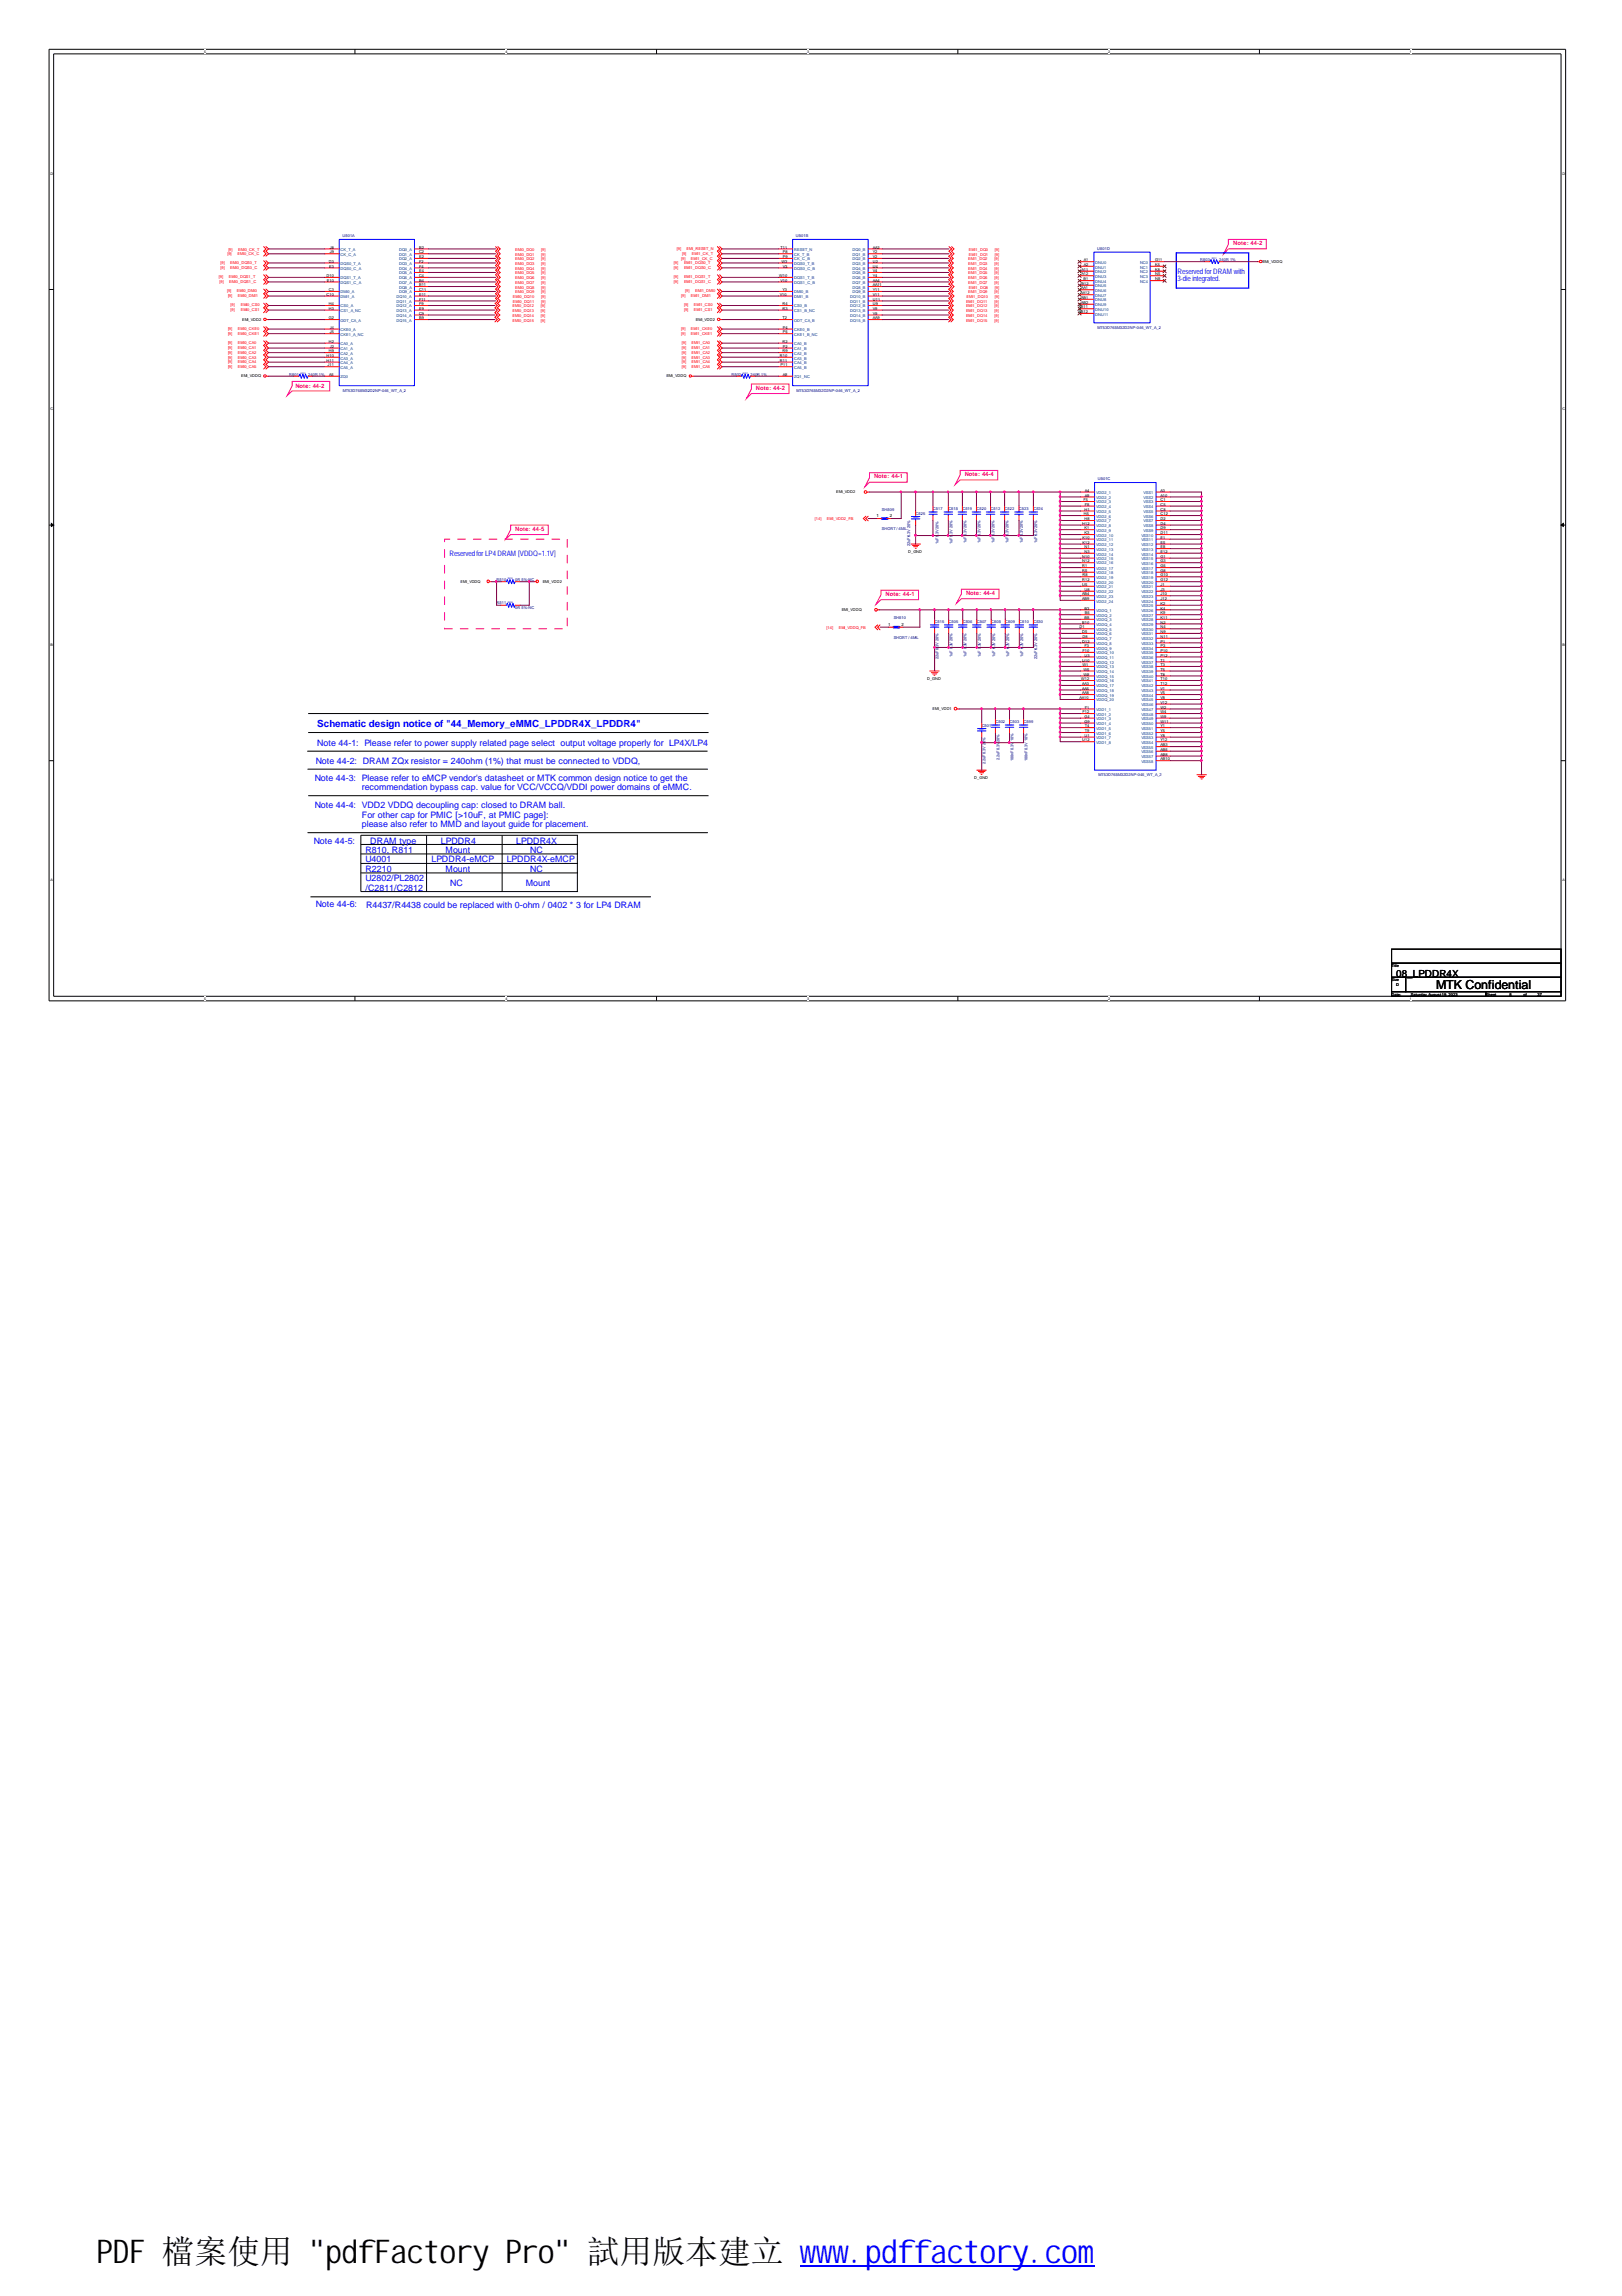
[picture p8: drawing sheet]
<svg xmlns="http://www.w3.org/2000/svg" width="210mm" height="297mm" viewBox="0 0 210 297" stroke-linecap="round" stroke-linejoin="round" font-family="sans-serif">
<defs><g id="words">
<text font-size="4.2" x="12.5" y="292.7">PDF 檔案使用 &quot;pdfFactory Pro&quot; 試用版本建立 www.pdffactory.com</text>
<text font-size="1.6" x="185.8" y="128">MTK Confidential</text>
<text font-size="1.3" fill="#00f" x="41.1" y="94.1">Schematic design notice of &quot;44_Memory_eMMC_LPDDR4X_LPDDR4&quot;</text>
<text font-size="1.3" x="180.7" y="126.4">08_LPDDR4X</text>
<g font-size="1.1" fill="#00f">
<text x="40.7" y="101">Note 44-3: Please refer to eMCP vendor's datasheet or MTK common design notice to get the</text>
<text x="40.9" y="98.8">Note 44-2: DRAM ZQx resistor = 240ohm (1%) that must be connected to VDDQ,</text>
<text x="41.1" y="96.5">Note 44-1: Please refer to power supply related page select output voltage properly for LP4X/LP4</text>
<text x="40.7" y="104.6">Note 44-4: VDD2 VDDQ decoupling cap: closed to DRAM ball.</text>
<text x="46.8" y="105.8">For other cap for PMIC [&gt;10uF, at PMIC page]:</text>
<text x="46.8" y="107">please also refer to MMD and layout guide for placement.</text>
<text x="46.8" y="102.2">recommendation bypass cap. value for VCC/VCCQ/VDDI power domains of eMMC.</text>
<text x="40.6" y="109.2">Note 44-5:</text>
<text x="47.3" y="110.3">R810, R811</text>
<text x="47.3" y="112.8">R2210</text>
<text x="47.3" y="111.6">U4001</text>
<text x="47.9" y="109.2">DRAM type</text>
<text x="55.8" y="111.6">LPDDR4-eMCP</text>
<text x="57.1" y="109.2">LPDDR4</text>
<text x="57.7" y="112.8">Mount</text>
<text x="57.7" y="110.3">Mount</text>
<text x="65.6" y="111.6">LPDDR4X-eMCP</text>
<text x="66.8" y="109.2">LPDDR4X</text>
<text x="68.6" y="110.3">NC</text>
<text x="68.6" y="112.8">NC</text>
<text x="40.9" y="117.4">Note 44-6:</text>
<text x="47.3" y="114">U2802/PL2802</text>
<text x="47.3" y="115.2">/C2811/C2812</text>
<text x="47.4" y="117.4">R4437/R4438 could be replaced with 0-ohm / 0402 * 3 for LP4 DRAM</text>
<text x="58.3" y="114.6">NC</text>
<text x="68" y="114.6">Mount</text>
</g>
<g font-size="1" fill="#00f">
<text x="152.4" y="35.4">Reserved forDRAM with</text>
<text x="152.4" y="36.4">3-die integrated.</text>
<text x="58.2" y="71.9">Reserved forLP4 DRAM [VDDQ=1.1V]</text>
</g>
<g font-size=".8" fill="#ff0080">
<text x="159.6" y="31.7">Note: 44-2</text>
<text x="38.2" y="50.2">Note: 44-2</text>
<text x="97.8" y="50.4">Note: 44-2</text>
<text x="113.1" y="61.9">Note: 44-1</text>
<text x="124.8" y="61.6">Note: 44-4</text>
<text x="66.7" y="68.7">Note: 44-5</text>
<text x="114.6" y="77.1">Note: 44-1</text>
<text x="125" y="76.9">Note: 44-4</text>
</g>
<g font-size=".6">
<text x="113.4" y="66.9">1</text>
<text x="115.1" y="66.9">2</text>
<text x="114.9" y="81">1</text>
<text x="116.7" y="81">2</text>
</g>
<g font-size=".5">
<text x="26.4" y="6.8">5</text>
<text x="65.4" y="6.8">4</text>
<text x="104.4" y="6.8">3</text>
<text x="143.4" y="6.8">2</text>
<text x="182.5" y="6.8">1</text>
<text x="6.5" y="22.6">D</text>
<text x="202.2" y="22.6">D</text>
<text x="42.2" y="35.8">D10</text>
<text x="42.5" y="34">D3</text>
<text x="42.6" y="34.6">E3</text>
<text x="42.7" y="32.2">J8</text>
<text x="42.7" y="32.8">J9</text>
<text x="54.2" y="32.2">B2</text>
<text x="54.2" y="32.8">C2</text>
<text x="54.2" y="33.4">E2</text>
<text x="54.2" y="34">F2</text>
<text x="54.2" y="34.6">F4</text>
<text x="54.2" y="35.2">E4</text>
<text x="54.2" y="35.8">C4</text>
<text x="100.8" y="35.8">W10</text>
<text x="101" y="32.2">T11</text>
<text x="101.1" y="34">W3</text>
<text x="101.3" y="32.8">P8</text>
<text x="101.3" y="33.4">P9</text>
<text x="101.3" y="34.6">V3</text>
<text x="112.9" y="32.2">AA2</text>
<text x="112.9" y="32.8">Y2</text>
<text x="112.9" y="33.4">V2</text>
<text x="112.9" y="34">U2</text>
<text x="112.9" y="34.6">U4</text>
<text x="112.9" y="35.2">V4</text>
<text x="112.9" y="35.8">Y4</text>
<text x="140" y="35">A11</text>
<text x="140" y="35.6">A12</text>
<text x="140.3" y="33.8">A1</text>
<text x="140.3" y="34.4">A2</text>
<text x="149.5" y="33.8">G11</text>
<text x="149.5" y="34.4">K5</text>
<text x="149.5" y="35">K8</text>
<text x="149.5" y="35.6">N5</text>
<text x="163.4" y="34">EMI_VDDQ</text>
<text x="31.3" y="41.5">EMI_VDD2</text>
<text x="42.2" y="38.3">C10</text>
<text x="42.3" y="36.4">E10</text>
<text x="42.5" y="37.7">C3</text>
<text x="42.5" y="39.5">H4</text>
<text x="42.5" y="40.1">H3</text>
<text x="42.5" y="41.3">G2</text>
<text x="54.2" y="36.4">B4</text>
<text x="54.2" y="37">B11</text>
<text x="54.2" y="37.7">C11</text>
<text x="54.2" y="38.3">E11</text>
<text x="54.2" y="38.9">F11</text>
<text x="54.2" y="39.5">F9</text>
<text x="54.2" y="40.1">E9</text>
<text x="54.2" y="40.7">C9</text>
<text x="54.2" y="41.3">B9</text>
<text x="90" y="41.5">EMI_VDD2</text>
<text x="100.9" y="38.3">Y10</text>
<text x="101" y="36.4">V10</text>
<text x="101.3" y="37.7">Y3</text>
<text x="101.3" y="39.5">R4</text>
<text x="101.3" y="40.1">R3</text>
<text x="101.3" y="41.3">T2</text>
<text x="112.9" y="36.4">AA4</text>
<text x="112.9" y="37">AA11</text>
<text x="112.9" y="37.7">Y11</text>
<text x="112.9" y="38.3">V11</text>
<text x="112.9" y="38.9">U11</text>
<text x="112.9" y="39.5">U9</text>
<text x="112.9" y="40.1">V9</text>
<text x="112.9" y="40.7">Y9</text>
<text x="112.9" y="41.3">AA9</text>
<text x="139.6" y="39.9">AB11</text>
<text x="139.6" y="40.5">AB12</text>
<text x="139.8" y="38.1">AA12</text>
<text x="139.9" y="37.5">AA1</text>
<text x="139.9" y="38.7">AB1</text>
<text x="139.9" y="39.3">AB2</text>
<text x="140" y="36.9">B12</text>
<text x="140.2" y="36.3">B1</text>
<text x="149.5" y="36.3">N8</text>
<text x="42.2" y="46.2">H10</text>
<text x="42.2" y="46.8">H11</text>
<text x="42.4" y="47.4">J11</text>
<text x="42.5" y="44.4">H2</text>
<text x="42.5" y="45.6">H9</text>
<text x="42.7" y="42.5">J4</text>
<text x="42.7" y="43.1">J5</text>
<text x="42.7" y="45">J2</text>
<text x="100.9" y="46.2">R10</text>
<text x="100.9" y="46.8">R11</text>
<text x="101" y="47.4">P11</text>
<text x="101.3" y="44.4">R2</text>
<text x="101.3" y="45.6">R9</text>
<text x="101.3" y="42.5">P4</text>
<text x="101.3" y="43.1">P5</text>
<text x="101.3" y="45">P2</text>
<text x="6.5" y="53.1">C</text>
<text x="31.2" y="48.8">EMI_VDDQ</text>
<text x="42.6" y="48.6">A5</text>
<text x="86.2" y="48.8">EMI_VDDQ</text>
<text x="101.3" y="48.6">A8</text>
<text x="202.2" y="53.1">C</text>
<text x="108.2" y="63.8">EMI_VDD2</text>
<text x="140.2" y="64.8">F5</text>
<text x="140.4" y="63.6">A4</text>
<text x="140.4" y="64.2">A9</text>
<text x="140.4" y="65.4">F8</text>
<text x="150.2" y="63.6">A3</text>
<text x="150.2" y="64.2">A10</text>
<text x="150.2" y="64.8">C1</text>
<text x="150.2" y="65.4">C5</text>
<text x="117.5" y="71.5">D_GND</text>
<text x="140" y="67.9">H12</text>
<text x="140.1" y="69.7">K10</text>
<text x="140.1" y="70.3">K12</text>
<text x="140.3" y="66.7">H5</text>
<text x="140.3" y="66.1">H1</text>
<text x="140.3" y="67.3">H8</text>
<text x="140.3" y="68.5">K1</text>
<text x="140.3" y="69.1">K3</text>
<text x="140.3" y="70.9">N1</text>
<text x="140.3" y="71.5">N3</text>
<text x="150.2" y="66.1">C8</text>
<text x="150.2" y="66.7">C12</text>
<text x="150.2" y="67.3">D2</text>
<text x="150.2" y="67.9">D4</text>
<text x="150.2" y="68.5">D9</text>
<text x="150.2" y="69.1">D11</text>
<text x="150.2" y="69.7">E1</text>
<text x="150.2" y="70.3">E5</text>
<text x="150.2" y="70.9">E8</text>
<text x="150.2" y="71.5">E12</text>
<text x="59.6" y="75.4">EMI_VDDQ</text>
<text x="70.2" y="75.4">EMI_VDD2</text>
<text x="140" y="72.2">N10</text>
<text x="140" y="72.8">N12</text>
<text x="140" y="73.4">R1</text>
<text x="140" y="74">R5</text>
<text x="140" y="75.2">R12</text>
<text x="140" y="75.8">U5</text>
<text x="140" y="77">AB4</text>
<text x="140" y="77.6">AB9</text>
<text x="140.1" y="74.6">R8</text>
<text x="140.3" y="76.4">U8</text>
<text x="150.2" y="72.2">G1</text>
<text x="150.2" y="72.8">G3</text>
<text x="150.2" y="73.4">G5</text>
<text x="150.2" y="74">G8</text>
<text x="150.2" y="74.6">G10</text>
<text x="150.2" y="75.2">G12</text>
<text x="150.2" y="75.8">J1</text>
<text x="150.2" y="76.4">J3</text>
<text x="150.2" y="77">J10</text>
<text x="150.2" y="77.6">J12</text>
<text x="6.5" y="83.6">B</text>
<text x="108.9" y="79.1">EMI_VDDQ</text>
<text x="139.7" y="81.3">D1</text>
<text x="140" y="80.7">B10</text>
<text x="140" y="81.9">D5</text>
<text x="140" y="83.1">D12</text>
<text x="140.1" y="82.5">D8</text>
<text x="140.3" y="78.9">B3</text>
<text x="140.3" y="80.1">B8</text>
<text x="140.3" y="83.7">F3</text>
<text x="140.4" y="79.5">B5</text>
<text x="150.2" y="78.3">K2</text>
<text x="150.2" y="78.9">K4</text>
<text x="150.2" y="79.5">K9</text>
<text x="150.2" y="80.1">K11</text>
<text x="150.2" y="80.7">N2</text>
<text x="150.2" y="81.3">N4</text>
<text x="150.2" y="81.9">N9</text>
<text x="150.2" y="82.5">N11</text>
<text x="150.2" y="83.1">P1</text>
<text x="150.2" y="83.7">P3</text>
<text x="202.2" y="83.6">B</text>
<text x="120" y="88">D_GND</text>
<text x="139.9" y="88">W12</text>
<text x="140" y="85.6">U10</text>
<text x="140" y="88.6">AA3</text>
<text x="140" y="89.2">AA5</text>
<text x="140" y="89.8">AA8</text>
<text x="140.1" y="84.4">F10</text>
<text x="140.1" y="86.2">W1</text>
<text x="140.2" y="86.8">W5</text>
<text x="140.2" y="87.4">W8</text>
<text x="140.3" y="84.9">U3</text>
<text x="150.2" y="84.4">P10</text>
<text x="150.2" y="84.9">P12</text>
<text x="150.2" y="85.6">T1</text>
<text x="150.2" y="86.2">T3</text>
<text x="150.2" y="86.8">T5</text>
<text x="150.2" y="87.4">T8</text>
<text x="150.2" y="88">T10</text>
<text x="150.2" y="88.6">T12</text>
<text x="150.2" y="89.2">V1</text>
<text x="150.2" y="89.8">V5</text>
<text x="120.7" y="91.8">EMI_VDD1</text>
<text x="139.7" y="90.5">AA10</text>
<text x="140" y="95.9">U12</text>
<text x="140.1" y="92.3">F12</text>
<text x="140.3" y="92.9">G4</text>
<text x="140.3" y="93.5">G9</text>
<text x="140.3" y="95.3">U1</text>
<text x="140.4" y="91.7">F1</text>
<text x="140.4" y="94.1">T4</text>
<text x="140.4" y="94.7">T9</text>
<text x="150.2" y="90.5">V8</text>
<text x="150.2" y="91">V12</text>
<text x="150.2" y="91.7">W2</text>
<text x="150.2" y="92.3">W4</text>
<text x="150.2" y="92.9">W9</text>
<text x="150.2" y="93.5">W11</text>
<text x="150.2" y="94.1">Y1</text>
<text x="150.2" y="94.7">Y5</text>
<text x="150.2" y="95.3">Y8</text>
<text x="150.2" y="95.9">Y12</text>
<text x="126.1" y="100.7">D_GND</text>
<text x="150.2" y="96.5">AB3</text>
<text x="150.2" y="97.1">AB5</text>
<text x="150.2" y="97.8">AB8</text>
<text x="150.2" y="98.4">AB10</text>
<text x="6.5" y="114">A</text>
<text x="202.2" y="114">A</text>
<text x="180.1" y="125.1">Title</text>
<text x="26.4" y="129.3">5</text>
<text x="65.4" y="129.3">4</text>
<text x="104.4" y="129.3">3</text>
<text x="143.4" y="129.3">2</text>
<text x="180.1" y="126.9">Size</text>
<text x="180.1" y="128.8">Date:</text>
<text x="180.7" y="127.6">D</text>
<text x="182.5" y="129.3">1</text>
<text x="182.6" y="128.8">Saturday, August 19, 2023</text>
<text x="192.3" y="128.8">Sheet</text>
<text x="195.3" y="128.8">8</text>
<text x="197.1" y="128.8">of</text>
<text x="199" y="128.8">37</text>
</g>
<g font-size=".5" fill="#f00">
<text x="28.5" y="34.2">[9]</text>
<text x="28.5" y="34.8">[9]</text>
<text x="29.4" y="33">[9]</text>
<text x="29.5" y="32.4">[9]</text>
<text x="29.8" y="34.2">EMI0_DQS0_T</text>
<text x="29.8" y="34.8">EMI0_DQS0_C</text>
<text x="30.7" y="33">EMI0_CK_C</text>
<text x="30.8" y="32.4">EMI0_CK_T</text>
<text x="66.7" y="32.5">EMI0_DQ0</text>
<text x="66.7" y="33.1">EMI0_DQ1</text>
<text x="66.7" y="33.7">EMI0_DQ2</text>
<text x="66.7" y="34.3">EMI0_DQ3</text>
<text x="66.7" y="34.9">EMI0_DQ4</text>
<text x="66.7" y="35.5">EMI0_DQ5</text>
<text x="70" y="32.5">[9]</text>
<text x="70" y="33.1">[9]</text>
<text x="70" y="33.7">[9]</text>
<text x="70" y="34.3">[9]</text>
<text x="70" y="34.9">[9]</text>
<text x="70" y="35.5">[9]</text>
<text x="87.2" y="34.2">[9]</text>
<text x="87.2" y="34.7">[9]</text>
<text x="87.6" y="32.3">[9]</text>
<text x="88.1" y="33.6">[9]</text>
<text x="88.3" y="33">[9]</text>
<text x="88.5" y="34.2">EMI1_DQS0_T</text>
<text x="88.5" y="34.7">EMI1_DQS0_C</text>
<text x="88.9" y="32.3">EMI_RESET_N</text>
<text x="89.4" y="33.6">EMI1_CK_C</text>
<text x="89.5" y="33">EMI1_CK_T</text>
<text x="125.3" y="33.7">EMI1_DQ2</text>
<text x="125.3" y="34.3">EMI1_DQ3</text>
<text x="125.3" y="34.9">EMI1_DQ4</text>
<text x="125.3" y="35.5">EMI1_DQ5</text>
<text x="125.4" y="32.5">EMI1_DQ0</text>
<text x="125.4" y="33.1">EMI1_DQ1</text>
<text x="128.7" y="33.7">[9]</text>
<text x="128.7" y="34.3">[9]</text>
<text x="128.7" y="34.9">[9]</text>
<text x="128.7" y="35.5">[9]</text>
<text x="128.7" y="32.5">[9]</text>
<text x="128.7" y="33.1">[9]</text>
<text x="28.3" y="36">[9]</text>
<text x="28.4" y="36.6">[9]</text>
<text x="29.4" y="37.8">[9]</text>
<text x="29.5" y="38.5">[9]</text>
<text x="29.6" y="36">EMI0_DQS1_T</text>
<text x="29.7" y="36.6">EMI0_DQS1_C</text>
<text x="29.8" y="39.7">[9]</text>
<text x="29.8" y="40.3">[9]</text>
<text x="30.6" y="37.8">EMI0_DMI0</text>
<text x="30.8" y="38.5">EMI0_DMI1</text>
<text x="31.2" y="39.7">EMI0_CS0</text>
<text x="31.2" y="40.3">EMI0_CS1</text>
<text x="66.3" y="39.8">EMI0_DQ12</text>
<text x="66.3" y="40.4">EMI0_DQ13</text>
<text x="66.3" y="41">EMI0_DQ14</text>
<text x="66.3" y="41.6">EMI0_DQ15</text>
<text x="66.4" y="38.6">EMI0_DQ10</text>
<text x="66.4" y="39.2">EMI0_DQ11</text>
<text x="66.7" y="36.1">EMI0_DQ6</text>
<text x="66.7" y="36.7">EMI0_DQ7</text>
<text x="66.7" y="37.4">EMI0_DQ8</text>
<text x="66.7" y="38">EMI0_DQ9</text>
<text x="70" y="39.8">[9]</text>
<text x="70" y="40.4">[9]</text>
<text x="70" y="41">[9]</text>
<text x="70" y="41.6">[9]</text>
<text x="70" y="36.1">[9]</text>
<text x="70" y="36.7">[9]</text>
<text x="70" y="37.4">[9]</text>
<text x="70" y="38">[9]</text>
<text x="70" y="38.6">[9]</text>
<text x="70" y="39.2">[9]</text>
<text x="87.2" y="36">[9]</text>
<text x="87.2" y="36.6">[9]</text>
<text x="88.1" y="38.5">[9]</text>
<text x="88.5" y="39.7">[9]</text>
<text x="88.5" y="40.3">[9]</text>
<text x="88.5" y="36">EMI1_DQS1_T</text>
<text x="88.5" y="36.6">EMI1_DQS1_C</text>
<text x="88.7" y="37.8">[9]</text>
<text x="89.4" y="38.5">EMI1_DMI1</text>
<text x="89.8" y="39.7">EMI1_CS0</text>
<text x="89.8" y="40.3">EMI1_CS1</text>
<text x="90" y="37.8">EMI1_DMI0</text>
<text x="125" y="39.2">EMI1_DQ11</text>
<text x="125" y="39.8">EMI1_DQ12</text>
<text x="125" y="40.4">EMI1_DQ13</text>
<text x="125" y="41">EMI1_DQ14</text>
<text x="125" y="41.6">EMI1_DQ15</text>
<text x="125.1" y="38.6">EMI1_DQ10</text>
<text x="125.3" y="36.1">EMI1_DQ6</text>
<text x="125.3" y="36.7">EMI1_DQ7</text>
<text x="125.3" y="38">EMI1_DQ9</text>
<text x="125.4" y="37.4">EMI1_DQ8</text>
<text x="128.7" y="39.2">[9]</text>
<text x="128.7" y="39.8">[9]</text>
<text x="128.7" y="40.4">[9]</text>
<text x="128.7" y="41">[9]</text>
<text x="128.7" y="41.6">[9]</text>
<text x="128.7" y="36.1">[9]</text>
<text x="128.7" y="36.7">[9]</text>
<text x="128.7" y="38">[9]</text>
<text x="128.7" y="37.4">[9]</text>
<text x="128.7" y="38.6">[9]</text>
<text x="29.5" y="44.6">[9]</text>
<text x="29.5" y="45.2">[9]</text>
<text x="29.5" y="45.7">[9]</text>
<text x="29.5" y="46.4">[9]</text>
<text x="29.5" y="47">[9]</text>
<text x="29.5" y="47.6">[9]</text>
<text x="29.5" y="42.7">[9]</text>
<text x="29.5" y="43.3">[9]</text>
<text x="30.8" y="44.6">EMI0_CA0</text>
<text x="30.8" y="45.2">EMI0_CA1</text>
<text x="30.8" y="45.7">EMI0_CA2</text>
<text x="30.8" y="46.4">EMI0_CA3</text>
<text x="30.8" y="47">EMI0_CA4</text>
<text x="30.8" y="47.6">EMI0_CA5</text>
<text x="30.8" y="42.7">EMI0_CKE0</text>
<text x="30.8" y="43.3">EMI0_CKE1</text>
<text x="88.1" y="42.7">[9]</text>
<text x="88.1" y="43.3">[9]</text>
<text x="88.2" y="44.6">[9]</text>
<text x="88.2" y="45.2">[9]</text>
<text x="88.2" y="45.7">[9]</text>
<text x="88.2" y="46.4">[9]</text>
<text x="88.2" y="47">[9]</text>
<text x="88.2" y="47.6">[9]</text>
<text x="89.4" y="42.7">EMI1_CKE0</text>
<text x="89.4" y="43.3">EMI1_CKE1</text>
<text x="89.5" y="44.6">EMI1_CA0</text>
<text x="89.5" y="45.2">EMI1_CA1</text>
<text x="89.5" y="45.7">EMI1_CA2</text>
<text x="89.5" y="46.4">EMI1_CA3</text>
<text x="89.5" y="47">EMI1_CA4</text>
<text x="89.5" y="47.6">EMI1_CA5</text>
<text x="105.5" y="67.3">[14]</text>
<text x="107" y="67.3">EMI_VDD2_FB</text>
<text x="107" y="81.4">[14]</text>
<text x="108.5" y="81.4">EMI_VDDQ_FB</text>
</g>
<g font-size=".5" fill="#004080">
<text x="44.1" y="32.5">CK_T_A</text>
<text x="44.1" y="33.1">CK_C_A</text>
<text x="44.1" y="34.3">DQS0_T_A</text>
<text x="44.1" y="34.9">DQS0_C_A</text>
<text x="51.6" y="32.5">DQ0_A</text>
<text x="51.6" y="33.1">DQ1_A</text>
<text x="51.6" y="33.7">DQ2_A</text>
<text x="51.6" y="34.3">DQ3_A</text>
<text x="51.6" y="34.9">DQ4_A</text>
<text x="51.6" y="35.5">DQ5_A</text>
<text x="102.8" y="33.1">CK_T_B</text>
<text x="102.8" y="33.7">CK_C_B</text>
<text x="102.8" y="34.3">DQS0_T_B</text>
<text x="102.8" y="34.9">DQS0_C_B</text>
<text x="102.8" y="32.5">RESET_N</text>
<text x="110.3" y="32.5">DQ0_B</text>
<text x="110.3" y="33.1">DQ1_B</text>
<text x="110.3" y="33.7">DQ2_B</text>
<text x="110.3" y="34.3">DQ3_B</text>
<text x="110.3" y="34.9">DQ4_B</text>
<text x="110.3" y="35.5">DQ5_B</text>
<text x="141.7" y="34.1">DNU0</text>
<text x="141.7" y="34.7">DNU1</text>
<text x="141.7" y="35.3">DNU2</text>
<text x="141.7" y="35.9">DNU3</text>
<text x="147.5" y="34.1">NC0</text>
<text x="147.5" y="34.7">NC1</text>
<text x="147.5" y="35.3">NC2</text>
<text x="147.5" y="35.9">NC3</text>
<text x="44.1" y="36.1">DQS1_T_A</text>
<text x="44.1" y="36.7">DQS1_C_A</text>
<text x="44.1" y="38">DMI0_A</text>
<text x="44.1" y="38.6">DMI1_A</text>
<text x="44.1" y="39.8">CS0_A</text>
<text x="44.1" y="40.4">CS1_A_NC</text>
<text x="44.1" y="41.6">ODT_CA_A</text>
<text x="51.3" y="38.6">DQ10_A</text>
<text x="51.3" y="39.2">DQ11_A</text>
<text x="51.3" y="39.8">DQ12_A</text>
<text x="51.3" y="40.4">DQ13_A</text>
<text x="51.3" y="41">DQ14_A</text>
<text x="51.3" y="41.6">DQ15_A</text>
<text x="51.6" y="36.1">DQ6_A</text>
<text x="51.6" y="36.7">DQ7_A</text>
<text x="51.6" y="37.4">DQ8_A</text>
<text x="51.6" y="38">DQ9_A</text>
<text x="102.8" y="36.1">DQS1_T_B</text>
<text x="102.8" y="36.7">DQS1_C_B</text>
<text x="102.8" y="38">DMI0_B</text>
<text x="102.8" y="38.6">DMI1_B</text>
<text x="102.8" y="39.8">CS0_B</text>
<text x="102.8" y="40.4">CS1_B_NC</text>
<text x="102.8" y="41.6">ODT_CA_B</text>
<text x="110" y="38.6">DQ10_B</text>
<text x="110" y="39.2">DQ11_B</text>
<text x="110" y="39.8">DQ12_B</text>
<text x="110" y="40.4">DQ13_B</text>
<text x="110" y="41">DQ14_B</text>
<text x="110" y="41.6">DQ15_B</text>
<text x="110.3" y="36.1">DQ6_B</text>
<text x="110.3" y="36.7">DQ7_B</text>
<text x="110.3" y="37.4">DQ8_B</text>
<text x="110.3" y="38">DQ9_B</text>
<text x="141.7" y="36.6">DNU4</text>
<text x="141.7" y="37.2">DNU5</text>
<text x="141.7" y="37.8">DNU6</text>
<text x="141.7" y="38.4">DNU7</text>
<text x="141.7" y="39">DNU8</text>
<text x="141.7" y="39.6">DNU9</text>
<text x="141.7" y="40.2">DNU10</text>
<text x="141.7" y="40.8">DNU11</text>
<text x="147.5" y="36.6">NC4</text>
<text x="44.1" y="42.8">CKE0_A</text>
<text x="44.1" y="43.5">CKE1_A_NC</text>
<text x="44.1" y="44.6">CA0_A</text>
<text x="44.1" y="45.3">CA1_A</text>
<text x="44.1" y="45.9">CA2_A</text>
<text x="44.1" y="46.5">CA3_A</text>
<text x="44.1" y="47.1">CA4_A</text>
<text x="44.1" y="47.7">CA5_A</text>
<text x="102.8" y="42.8">CKE0_B</text>
<text x="102.8" y="43.5">CKE1_B_NC</text>
<text x="102.8" y="44.6">CA0_B</text>
<text x="102.8" y="45.3">CA1_B</text>
<text x="102.8" y="45.9">CA2_B</text>
<text x="102.8" y="46.5">CA3_B</text>
<text x="102.8" y="47.1">CA4_B</text>
<text x="102.8" y="47.7">CA5_B</text>
<text x="44.1" y="48.9">ZQ0</text>
<text x="102.8" y="48.9">ZQ1_NC</text>
<text x="141.9" y="63.9">VDD2_1</text>
<text x="141.9" y="64.5">VDD2_2</text>
<text x="141.9" y="65.1">VDD2_3</text>
<text x="141.9" y="65.8">VDD2_4</text>
<text x="148" y="63.9">VSS1</text>
<text x="148" y="64.5">VSS2</text>
<text x="148" y="65.1">VSS3</text>
<text x="148" y="65.8">VSS4</text>
<text x="141.9" y="66.4">VDD2_5</text>
<text x="141.9" y="67">VDD2_6</text>
<text x="141.9" y="67.6">VDD2_7</text>
<text x="141.9" y="68.2">VDD2_8</text>
<text x="141.9" y="68.8">VDD2_9</text>
<text x="141.9" y="69.4">VDD2_10</text>
<text x="141.9" y="70">VDD2_11</text>
<text x="141.9" y="70.6">VDD2_12</text>
<text x="141.9" y="71.2">VDD2_13</text>
<text x="141.9" y="71.9">VDD2_14</text>
<text x="147.7" y="69.4">VSS10</text>
<text x="147.7" y="70">VSS11</text>
<text x="147.7" y="70.6">VSS12</text>
<text x="147.7" y="71.2">VSS13</text>
<text x="147.7" y="71.9">VSS14</text>
<text x="148" y="66.4">VSS5</text>
<text x="148" y="67">VSS6</text>
<text x="148" y="67.6">VSS7</text>
<text x="148" y="68.2">VSS8</text>
<text x="148" y="68.8">VSS9</text>
<text x="141.9" y="72.5">VDD2_15</text>
<text x="141.9" y="73">VDD2_16</text>
<text x="141.9" y="73.7">VDD2_17</text>
<text x="141.9" y="74.3">VDD2_18</text>
<text x="141.9" y="74.9">VDD2_19</text>
<text x="141.9" y="75.5">VDD2_20</text>
<text x="141.9" y="76.1">VDD2_21</text>
<text x="141.9" y="76.7">VDD2_22</text>
<text x="141.9" y="77.3">VDD2_23</text>
<text x="141.9" y="78">VDD2_24</text>
<text x="147.7" y="72.5">VSS15</text>
<text x="147.7" y="73.1">VSS16</text>
<text x="147.7" y="73.7">VSS17</text>
<text x="147.7" y="74.3">VSS18</text>
<text x="147.7" y="74.9">VSS19</text>
<text x="147.7" y="75.5">VSS20</text>
<text x="147.7" y="76.1">VSS21</text>
<text x="147.7" y="76.7">VSS22</text>
<text x="147.7" y="77.3">VSS23</text>
<text x="147.7" y="78">VSS24</text>
<text x="141.9" y="79.1">VDDQ_1</text>
<text x="141.9" y="79.8">VDDQ_2</text>
<text x="141.9" y="80.4">VDDQ_3</text>
<text x="141.9" y="81">VDDQ_4</text>
<text x="141.9" y="81.6">VDDQ_5</text>
<text x="141.9" y="82.2">VDDQ_6</text>
<text x="141.9" y="82.8">VDDQ_7</text>
<text x="141.9" y="83.4">VDDQ_8</text>
<text x="147.7" y="78.6">VSS25</text>
<text x="147.7" y="79.1">VSS26</text>
<text x="147.7" y="79.8">VSS27</text>
<text x="147.7" y="80.4">VSS28</text>
<text x="147.7" y="81">VSS29</text>
<text x="147.7" y="81.6">VSS30</text>
<text x="147.7" y="82.2">VSS31</text>
<text x="147.7" y="82.8">VSS32</text>
<text x="147.7" y="83.4">VSS33</text>
<text x="141.9" y="84.1">VDDQ_9</text>
<text x="141.9" y="84.7">VDDQ_10</text>
<text x="141.9" y="85.2">VDDQ_11</text>
<text x="141.9" y="85.9">VDDQ_12</text>
<text x="141.9" y="86.5">VDDQ_13</text>
<text x="141.9" y="87.1">VDDQ_14</text>
<text x="141.9" y="87.7">VDDQ_15</text>
<text x="141.9" y="88.3">VDDQ_16</text>
<text x="141.9" y="88.9">VDDQ_17</text>
<text x="141.9" y="89.5">VDDQ_18</text>
<text x="147.7" y="84.1">VSS34</text>
<text x="147.7" y="84.7">VSS35</text>
<text x="147.7" y="85.2">VSS36</text>
<text x="147.7" y="85.9">VSS37</text>
<text x="147.7" y="86.5">VSS38</text>
<text x="147.7" y="87.1">VSS39</text>
<text x="147.7" y="87.7">VSS40</text>
<text x="147.7" y="88.3">VSS41</text>
<text x="147.7" y="88.9">VSS42</text>
<text x="147.7" y="89.5">VSS43</text>
<text x="141.9" y="90.2">VDDQ_19</text>
<text x="141.9" y="90.7">VDDQ_20</text>
<text x="141.9" y="92">VDD1_1</text>
<text x="141.9" y="92.6">VDD1_2</text>
<text x="141.9" y="93.2">VDD1_3</text>
<text x="141.9" y="93.8">VDD1_4</text>
<text x="141.9" y="94.4">VDD1_5</text>
<text x="141.9" y="95">VDD1_6</text>
<text x="141.9" y="95.6">VDD1_7</text>
<text x="147.7" y="90.2">VSS44</text>
<text x="147.7" y="90.7">VSS45</text>
<text x="147.7" y="91.3">VSS46</text>
<text x="147.7" y="92">VSS47</text>
<text x="147.7" y="92.6">VSS48</text>
<text x="147.7" y="93.2">VSS49</text>
<text x="147.7" y="93.8">VSS50</text>
<text x="147.7" y="94.4">VSS51</text>
<text x="147.7" y="95">VSS52</text>
<text x="147.7" y="95.6">VSS53</text>
<text x="141.9" y="96.3">VDD1_8</text>
<text x="147.7" y="96.3">VSS54</text>
<text x="147.7" y="96.8">VSS55</text>
<text x="147.7" y="97.4">VSS56</text>
<text x="147.7" y="98.1">VSS57</text>
<text x="147.7" y="98.7">VSS58</text>
</g>
<g font-size=".5" fill="#000080">
<text x="44.3" y="30.6">U801A</text>
<text x="103" y="30.6">U801B</text>
<text x="142" y="32.3">U801D</text>
<text x="155.3" y="33.8">R803</text>
<text x="157.8" y="33.8">240R 1%</text>
<text x="142" y="42.5">MT53D768M32D2NP-046_WT_A_2</text>
<text x="37.4" y="48.6">R801</text>
<text x="39.9" y="48.6">240R 1%</text>
<text x="44.4" y="50.7">MT53D768M32D2NP-046_WT_A_2</text>
<text x="94.7" y="48.6">R802</text>
<text x="97.1" y="48.6">240R 1%</text>
<text x="103.1" y="50.7">MT53D768M32D2NP-046_WT_A_2</text>
<text x="120.7" y="66">C817</text>
<text x="122.7" y="66">C818</text>
<text x="124.5" y="66">C819</text>
<text x="126.4" y="66">C820</text>
<text x="128.2" y="66">C812</text>
<text x="130" y="66">C822</text>
<text x="131.9" y="66">C823</text>
<text x="133.7" y="66">C824</text>
<text x="142.1" y="62.1">U801C</text>
<text x="114.1" y="66.1">SH809</text>
<text x="114.1" y="68.6">SHORT / 4MIL</text>
<text x="117.8" y="70.6" transform="rotate(-90 117.8 70.6)">22uF 6.3V 20%</text>
<text x="118.5" y="66.6">C825</text>
<text x="121.5" y="70.4" transform="rotate(-90 121.5 70.4)">1uF 6.3V 20%</text>
<text x="123.3" y="70.4" transform="rotate(-90 123.3 70.4)">1uF 6.3V 20%</text>
<text x="125.1" y="70.3" transform="rotate(-90 125.1 70.3)">1uF 6.3V 20%</text>
<text x="126.9" y="70.3" transform="rotate(-90 126.9 70.3)">1uF 6.3V 20%</text>
<text x="128.7" y="70.3" transform="rotate(-90 128.7 70.3)">1uF 6.3V 20%</text>
<text x="130.5" y="70.3" transform="rotate(-90 130.5 70.3)">1uF 6.3V 20%</text>
<text x="132.4" y="70.3" transform="rotate(-90 132.4 70.3)">1uF 6.3V 20%</text>
<text x="134.2" y="70.3" transform="rotate(-90 134.2 70.3)">1uF 6.3V 20%</text>
<text x="64.3" y="75.1">R810</text>
<text x="66.7" y="75.1">0R 5%-NC</text>
<text x="64.3" y="78.2">R811</text>
<text x="66.7" y="78.8">0R 5%-NC</text>
<text x="115.7" y="80.1">SH810</text>
<text x="115.7" y="82.7">SHORT / 4MIL</text>
<text x="120.9" y="80.6">C815</text>
<text x="122.8" y="80.6">C805</text>
<text x="124.6" y="80.6">C806</text>
<text x="126.4" y="80.6">C807</text>
<text x="128.3" y="80.6">C808</text>
<text x="130.1" y="80.6">C809</text>
<text x="131.9" y="80.6">C810</text>
<text x="133.7" y="80.6">C830</text>
<text x="121.5" y="85.2" transform="rotate(-90 121.5 85.2)">22uF 6.3V 20%</text>
<text x="123.3" y="84.9" transform="rotate(-90 123.3 84.9)">1uF 6.3V 20%</text>
<text x="125.1" y="84.9" transform="rotate(-90 125.1 84.9)">1uF 6.3V 20%</text>
<text x="126.9" y="84.9" transform="rotate(-90 126.9 84.9)">1uF 6.3V 20%</text>
<text x="128.8" y="84.9" transform="rotate(-90 128.8 84.9)">1uF 6.3V 20%</text>
<text x="130.6" y="84.9" transform="rotate(-90 130.6 84.9)">1uF 6.3V 20%</text>
<text x="132.4" y="84.9" transform="rotate(-90 132.4 84.9)">1uF 6.3V 20%</text>
<text x="134.2" y="85.2" transform="rotate(-90 134.2 85.2)">22uF 6.3V 20%</text>
<text x="127" y="94.1">C801</text>
<text x="128.8" y="93.5">C802</text>
<text x="130.6" y="93.5">C803</text>
<text x="132.5" y="93.5">C899</text>
<text x="127.6" y="98.8" transform="rotate(-90 127.6 98.8)">2.2uF 6.3V 20%</text>
<text x="129.3" y="98.4" transform="rotate(-90 129.3 98.4)">2.2uF 6.3V 20%</text>
<text x="131.1" y="98.5" transform="rotate(-90 131.1 98.5)">100nF 6.3V 10%</text>
<text x="133" y="98.5" transform="rotate(-90 133 98.5)">100nF 6.3V 10%</text>
<text x="142.2" y="100.4">MT53D768M32D2NP-046_WT_A_2</text>
</g>
<g font-size=".3" fill="#00f">
<text x="156.8" y="33.5">0201</text>
<text x="38.9" y="48.3">0201</text>
<text x="96.1" y="48.3">0201</text>
<text x="118.2" y="67">0603</text>
<text x="120.4" y="66.4">0201</text>
<text x="122.4" y="66.4">0201</text>
<text x="124.2" y="66.4">0201</text>
<text x="126.1" y="66.4">0201</text>
<text x="127.9" y="66.4">0201</text>
<text x="129.7" y="66.4">0201</text>
<text x="131.5" y="66.4">0201</text>
<text x="133.4" y="66.4">0201</text>
<text x="65.7" y="75">0603</text>
<text x="65.7" y="78">0603</text>
<text x="120.6" y="81.1">0603</text>
<text x="122.5" y="81.1">0201</text>
<text x="124.3" y="81.1">0201</text>
<text x="126.1" y="81.1">0201</text>
<text x="127.9" y="81.1">0201</text>
<text x="129.8" y="81.1">0201</text>
<text x="131.6" y="81.1">0201</text>
<text x="133.4" y="81.1">0603</text>
<text x="126.7" y="94.5">0201</text>
<text x="128.5" y="94">0201</text>
<text x="130.3" y="94">0201</text>
<text x="132.2" y="94">0201</text>
</g>
</g></defs>
<path d="M6.3 6.4h196.3v123.1h-196.3zM6.9 7h195.1v121.9h-195.1z" fill="none" stroke="#000" stroke-width=".13"/>
<g fill="#fff">
<path d="M26.4 6.3h.2v.6h-.2z"/>
<path d="M26.4 128.8h.2v.6h-.2z"/>
</g>
<path d="M45.9 6.4v.6M45.9 128.9v.6" fill="none" stroke="#000" stroke-width=".13"/>
<g fill="#fff">
<path d="M65.4 6.3h.2v.6h-.2z"/>
<path d="M65.4 128.8h.2v.6h-.2z"/>
</g>
<path d="M85 6.4v.6M85 128.9v.6" fill="none" stroke="#000" stroke-width=".13"/>
<g fill="#fff">
<path d="M104.4 6.3h.2v.6h-.2z"/>
<path d="M104.4 128.8h.2v.6h-.2z"/>
</g>
<path d="M124 6.4v.6M124 128.9v.6" fill="none" stroke="#000" stroke-width=".13"/>
<g fill="#fff">
<path d="M143.4 6.3h.2v.6h-.2z"/>
<path d="M143.4 128.8h.2v.6h-.2z"/>
</g>
<path d="M163 6.4v.6M163 128.9v.6" fill="none" stroke="#000" stroke-width=".13"/>
<g fill="#fff">
<path d="M182.5 6.3h.2v.6h-.2z"/>
<path d="M182.5 128.8h.2v.6h-.2z"/>
<path d="M6.5 22.1h.3v.6h-.3z"/>
<path d="M202.2 22.1h.3v.6h-.3z"/>
<path d="M6.5 52.6h.3v.6h-.3z"/>
<path d="M202.2 52.6h.3v.6h-.3z"/>
</g>
<path d="M6.3 37.5h.6M202 37.5h.6" fill="none" stroke="#000" stroke-width=".13"/>
<g fill="#fff">
<path d="M6.5 83.1h.3v.6h-.3z"/>
<path d="M202.2 83.1h.2v.6h-.2z"/>
</g>
<path d="M6.3 67.9h.6M202 67.9h.6" fill="none" stroke="#000" stroke-width=".13"/>
<g fill="#000" stroke="#000" stroke-width=".13">
<path d="M6.6 67.7l.3 .2-.3 .2z" fill-rule="evenodd"/>
<path d="M202 67.9l.3-.2v.4z" fill-rule="evenodd"/>
</g>
<g fill="#fff">
<path d="M6.5 113.6h.3v.6h-.3z"/>
<path d="M202.2 113.6h.3v.6h-.3z"/>
</g>
<g fill="none" stroke="#000" stroke-width=".13">
<path d="M6.3 98.4h.6M39.8 97.2h51.8M39.8 99.5h51.8M39.9 92.3h51.8M39.9 94.8h51.8M202 98.4h.6M39.8 107.7h51.8M39.9 102.9h51.8M40.2 116h44M46.7 109.2h28.1M46.7 110.5h28.1M46.7 111.7h28.1"/>
<path d="M46.7 112.9h28.1M55.2 108.1v7.2M65 108.1v7.2M74.7 108.1v7.2M74.8 108.1h-28.1v7.2h28.1M180.1 122.8h21.9v1.8h-21.9zM180.1 124.6h21.9v1.8h-21.9zM180.1 128.3h12.2v.6h-12.2zM180.1 126.4h1.8v1.9h-1.8zM181.9 126.4h20.1v1.9h-20.1zM192.3 128.3h9.7v.6h-9.7z"/>
</g>
<path d="M159 31h4.9v1.2h-4.9l-.6 .6 .6-1.2zM37.8 49.3h4.9v1.3h-4.9l-.6 .6 .6-1.3zM97.2 49.7h4.9v1.2h-4.9l-.6 .6 .6-1.2zM66.1 67.9h4.9v1.3h-4.9l-.7 .6 .7-1.3zM112.5 61.2h4.9v1.2h-4.9l-.6 .6 .6-1.2zM114 76.4h4.9v1.2h-4.9l-.6 .6 .6-1.3zM124.2 60.9h4.9v1.2h-4.9l-.6 .6 .6-1.2zM124.4 76.2h4.9v1.3h-4.9l-.6 .5 .6-1.2z" fill="none" stroke="#ff0080" stroke-width=".13"/>
<path d="M152.2 32.7h9.4v4.6h-9.4z" fill="none" stroke="#00f" stroke-width=".17"/>
<path d="M57.5 69.8h15.9v11.6h-15.9z" fill="none" stroke="#ff0080" stroke-width=".13" stroke-dasharray="1 1 1 1 1 1 1 1"/>
<g fill="none" stroke="#f00" stroke-width=".13">
<path d="M34.1 39.2l.3 .3-.3 .3 .3 .3-.3 .4M34.1 31.9l.3 .3-.3 .3 .3 .3-.3 .3M34.1 37.4l.3 .3-.3 .3 .3 .3-.3 .3M34.1 33.7l.3 .3-.3 .4 .3 .3-.3 .3M34.1 35.5l.3 .4-.3 .3 .3 .3-.3 .3M34.4 39.2l.4 .3-.4 .3 .4 .3-.4 .4M34.4 31.9l.4 .3-.4 .3 .4 .3-.4 .3M34.4 37.4l.4 .3-.4 .3 .4 .3-.4 .3M34.4 33.7l.4 .3-.4 .4 .4 .3-.4 .3M34.4 35.5l.4 .4-.4 .3 .4 .3-.4 .3M64.1 39.2l.2 .3-.2 .3 .2 .3-.2 .4 .2 .3-.2 .2 .2 .3-.2 .3M64.1 31.9l.3 .3-.3 .3 .3 .3-.3 .3 .3 .3-.3 .3 .3 .3-.3 .4 .3 .3-.3 .3 .3 .2-.3 .3 .3 .4-.3 .3 .3 .3-.3 .3 .3 .3-.3 .3 .3 .3-.3 .3 .3 .3-.3 .3 .3 .3-.3 .3"/>
<path d="M64.3 39.2l.4 .3-.4 .3 .4 .3-.4 .4 .4 .3-.4 .2 .4 .3-.4 .3M64.4 31.9l.3 .3-.3 .3 .3 .3-.3 .3 .3 .3-.3 .3 .3 .3-.3 .4 .3 .3-.3 .3 .3 .2-.3 .3 .3 .4-.3 .3 .3 .3-.3 .3 .3 .3-.3 .3 .3 .3-.3 .3 .3 .3-.3 .3 .3 .3-.3 .3M92.8 39.2l.3 .3-.3 .3 .3 .3-.3 .4M92.8 31.9l.3 .3-.3 .3 .3 .3-.3 .3 .3 .3-.3 .3 .3 .3-.3 .4 .3 .3-.3 .3M92.8 37.4l.3 .3-.3 .3 .3 .3-.3 .3M92.8 35.5l.3 .4-.3 .3 .3 .3-.3 .3M93.1 39.2l.3 .3-.3 .3 .3 .3-.3 .4M93.1 31.9l.3 .3-.3 .3 .3 .3-.3 .3 .3 .3-.3 .3 .3 .3-.3 .4 .3 .3-.3 .3M93.1 37.4l.3 .3-.3 .3 .3 .3-.3 .3M93.1 35.5l.3 .4-.3 .3 .3 .3-.3 .3M122.8 33.1l.3 .3-.3 .3 .3 .3-.3 .4 .3 .3-.3 .3 .3 .2-.3 .3 .3 .4-.3 .3 .3 .3-.3 .3M122.8 37.4l.3 .3-.3 .3"/>
<path d="M122.8 38.6l.3 .3-.3 .3 .3 .3-.3 .3 .3 .3-.3 .4 .3 .3-.3 .2 .3 .3-.3 .3M122.8 31.9l.3 .3-.3 .3 .3 .3-.3 .3M122.8 36.8l.3 .3-.3 .3M122.8 38l.3 .3-.3 .3M123.1 33.1l.3 .3-.3 .3 .3 .3-.3 .4 .3 .3-.3 .3 .3 .2-.3 .3 .3 .4-.3 .3 .3 .3-.3 .3M123.1 37.4l.3 .3-.3 .3M123.1 38.6l.3 .3-.3 .3 .3 .3-.3 .3 .3 .3-.3 .4 .3 .3-.3 .2 .3 .3-.3 .3M123.1 31.9l.3 .3-.3 .3 .3 .3-.3 .3M123.1 36.8l.3 .3-.3 .3M123.1 38l.3 .3-.3 .3M162.8 33.9h.2M163 33.7h.3v.2h-.3z"/>
<path d="M34.1 44.1l.3 .3-.3 .3 .3 .3-.3 .3 .3 .3-.3 .3 .3 .3-.3 .4 .3 .2-.3 .3 .3 .3-.3 .3M34.1 42.3l.3 .3-.3 .3 .3 .3-.3 .3M34.2 41.2h.2v.2h-.2zM34.2 48.5h.2v.2h-.2zM34.4 44.1l.4 .3-.4 .3 .4 .3-.4 .3 .4 .3-.4 .3 .4 .3-.4 .4 .4 .2-.4 .3 .4 .3-.4 .3M34.4 42.3l.4 .3-.4 .3 .4 .3-.4 .3M34.5 41.3h.3M34.5 48.7h.3M89.2 48.5h.2v.2h-.2zM89.5 48.7h.3M92.8 44.1l.3 .3-.3 .3 .3 .3-.3 .3 .3 .3-.3 .3 .3 .3-.3 .4 .3 .2-.3 .3 .3 .3-.3 .3M92.8 42.3l.3 .3-.3 .3 .3 .3-.3 .3"/>
<path d="M92.9 41.2h.2v.2h-.2zM93.1 44.1l.3 .3-.3 .3 .3 .3-.3 .3 .3 .3-.3 .3 .3 .3-.3 .4 .3 .2-.3 .3 .3 .3-.3 .3M93.1 42.3l.3 .3-.3 .3 .3 .3-.3 .3M93.2 41.3h.2M63.1 75.1h.2v.2h-.2zM63.4 75.3h.2M69.1 75.3h.3M69.4 75.1h.2v.2h-.2zM111.9 63.5h.2v.3h-.2zM112.1 66.8l-.4 .3 .4 .3M112.2 63.7h.3M112.4 66.8l-.3 .3 .3 .3"/>
<path d="M113.2 78.8h.3v.2h-.3zM113.6 78.9h.2M117.9 70.4h1.2M118.1 70.6h.8M118.2 70.7h.5M118.4 70.9h.2M133.7 65.5v.6M133.7 66.7v.6M139.8 63.7h1.8M139.8 78.9h1.8M139.8 75.3h1.8M139.8 70.4h1.8"/>
<path d="M139.8 64.3h1.8M139.8 64.9h1.8M139.8 65.5h1.8M139.8 66.1h1.8M139.8 66.7h1.8M139.8 67.3h1.8M139.8 67.9h1.8M139.8 68.5h1.8M139.8 69.2h1.8M139.8 69.8h1.8M139.8 71h1.8M139.8 71.6h1.8"/>
<path d="M139.8 72.2h1.8M139.8 72.8h1.8M139.8 73.4h1.8M139.8 74h1.8M139.8 74.6h1.8M139.8 75.8h1.8M139.8 76.5h1.8M139.8 77.1h1.8M139.8 77.7h1.8M139.8 79.5h1.8M149.6 63.7h1.8M149.6 78.9h1.8"/>
<path d="M149.6 75.3h1.8M149.6 70.4h1.8M149.6 64.3h1.8M149.6 64.9h1.8M149.6 65.5h1.8M149.6 66.1h1.8M149.6 66.7h1.8M149.6 67.3h1.8M149.6 67.9h1.8M149.6 68.5h1.8M149.6 69.2h1.8M149.6 69.8h1.8"/>
<path d="M149.6 71h1.8M149.6 71.6h1.8M149.6 72.2h1.8M149.6 72.8h1.8M149.6 73.4h1.8M149.6 74h1.8M149.6 74.6h1.8M149.6 75.8h1.8M149.6 76.5h1.8M149.6 77.1h1.8M149.6 77.7h1.8M149.6 79.5h1.8"/>
<path d="M149.6 78.3h1.8M113.6 80.8l-.4 .3 .4 .4M113.9 80.8l-.3 .3 .3 .4M120.3 86.8h1.2M120.5 87h.9M120.7 87.2h.5M120.9 87.4h.1M123.5 91.5h.3v.3h-.3zM123.9 91.7h.2M126.4 99.6h1.2M126.6 99.8h.9M126.8 100h.5"/>
<path d="M139.8 91.7h1.8M139.8 86.8h1.8M139.8 80.1h1.8M139.8 80.7h1.8M139.8 81.4h1.8M139.8 81.9h1.8M139.8 82.6h1.8M139.8 83.2h1.8M139.8 83.8h1.8M139.8 84.4h1.8M139.8 85h1.8M139.8 85.6h1.8"/>
<path d="M139.8 86.2h1.8M139.8 87.4h1.8M139.8 88h1.8M139.8 88.7h1.8M139.8 89.3h1.8M139.8 89.9h1.8M139.8 90.5h1.8M139.8 92.3h1.8M139.8 92.9h1.8M139.8 93.5h1.8M139.8 94.1h1.8M139.8 94.8h1.8"/>
<path d="M139.8 95.4h1.8M139.8 96h1.8M149.6 91.7h1.8M149.6 86.8h1.8M149.6 80.1h1.8M149.6 80.7h1.8M149.6 81.4h1.8M149.6 81.9h1.8M149.6 82.6h1.8M149.6 83.2h1.8M149.6 83.8h1.8M149.6 84.4h1.8"/>
<path d="M149.6 85h1.8M149.6 85.6h1.8M149.6 86.2h1.8M149.6 87.4h1.8M149.6 88h1.8M149.6 88.7h1.8M149.6 89.3h1.8M149.6 89.9h1.8M149.6 90.5h1.8M149.6 92.3h1.8M149.6 92.9h1.8M149.6 93.5h1.8"/>
<path d="M149.6 94.1h1.8M149.6 94.8h1.8M149.6 95.4h1.8M149.6 96h1.8M149.6 91.1h1.8M149.6 96.6h1.8M149.6 97.2h1.8M149.6 97.8h1.8M149.6 98.4h1.8M127 100.2h.1M154.9 100.2h1.2M155.1 100.4h.8"/>
<path d="M155.3 100.6h.4M155.4 100.8h.2"/>
</g>
<path d="M133.2 66.5h1.1M133.2 66.2h1.1M133.7 66.1v.1M133.7 66.5v.2M141.6 62.4h8v37.2h-8z" fill="none" stroke="#00f" stroke-width=".13"/>
<path d="M114.1 67.1h.6" fill="none" stroke="#00f" stroke-width=".34"/>
<circle cx="114.7" cy="67.1" r=".17" fill="#00f"/>
<g fill="none" stroke="#f00" stroke-width=".13">
<path d="M139.7 33.9h1.9M139.7 34.4h1.9M139.7 35.1h1.9M139.7 35.7h1.9M139.7 36.3h1.9M139.7 36.9h1.9M139.7 37.5h1.9M139.7 38.1h1.9M139.7 38.7h1.9M139.7 39.4h1.9M139.7 39.9h1.9M148.8 33.9h1.9"/>
<path d="M148.8 34.4h1.9M148.8 35.1h1.9M148.8 35.7h1.9M148.8 36.3h1.9M139.7 40.5h1.9M113.5 67.1h.6M114.7 67.1h.6M120.7 65.5v.6M120.7 66.7v.6M122.7 65.5v.6M122.7 66.7v.6M124.5 65.5v.6"/>
<path d="M124.5 66.7v.6M120.9 80.1v.6M120.9 81.4v.5M126.4 80.1v.6M126.4 81.4v.5M128.3 80.1v.6M128.3 81.4v.5M130.1 80.1v.6M130.1 81.4v.5M133.7 80.1v.6M133.7 81.4v.5"/>
</g>
<g fill="none" stroke="#00f" stroke-width=".13">
<path d="M141.6 32.6h7.2v9.2h-7.2zM120.2 66.5h1.1M120.2 66.2h1.1M120.7 66.1v.1M120.7 66.5v.2M122.2 66.5h1.1M122.2 66.2h1.1M122.7 66.1v.1M122.7 66.5v.2M124 66.5h1.1M124 66.2h1.1M124.5 66.1v.1"/>
<path d="M124.5 66.5v.2M120.4 81.1h1.1M120.4 80.8h1.1M120.9 80.7v.1M120.9 81.1v.3M125.9 81.1h1.1M125.9 80.8h1.1M126.4 80.7v.1M126.4 81.1v.3M127.7 81.1h1.1M127.7 80.8h1.1M128.3 80.7v.1"/>
<path d="M128.3 81.1v.3M129.5 81.1h1.1M129.5 80.8h1.1M130.1 80.7v.1M130.1 81.1v.3M133.2 81.1h1.1M133.2 80.8h1.1M133.7 80.7v.1M133.7 81.1v.3"/>
</g>
<g fill="none" stroke="#804000" stroke-width=".13">
<path d="M139.5 33.7l.4 .4M139.5 34.3l.4 .4M139.5 34.9l.4 .4M139.5 35.5l.4 .4M139.5 36.1l.4 .4M139.5 36.7l.4 .4M139.5 37.3l.4 .4M139.5 38l.4 .3M139.5 38.6l.4 .3M139.5 39.2l.4 .4M139.5 39.8l.4 .4M139.9 33.7l-.4 .4"/>
<path d="M139.9 34.3l-.4 .4M139.9 34.9l-.4 .4M139.9 35.5l-.4 .4M139.9 36.1l-.4 .4M139.9 36.7l-.4 .4M139.9 37.3l-.4 .4M139.9 38l-.4 .3M139.9 38.6l-.4 .3M139.9 39.2l-.4 .4M139.9 39.8l-.4 .4M150.5 34.3l.4 .4M150.5 34.9l.4 .4"/>
<path d="M150.5 35.5l.4 .4M150.5 36.1l.4 .4M150.9 34.3l-.4 .4M150.9 34.9l-.4 .4M150.9 35.5l-.4 .4M150.9 36.1l-.4 .4M139.5 40.4l.4 .4M139.9 40.4l-.4 .4"/>
</g>
<path d="M115.7 81.1h.5" fill="none" stroke="#00f" stroke-width=".34"/>
<circle cx="116.2" cy="81.1" r=".17" fill="#00f"/>
<g fill="none" stroke="#f00" stroke-width=".13">
<path d="M42 32.8h1.9M42 34h1.9M42 34.7h1.9M42 35.9h1.9M42 36.5h1.9M42 37.7h1.9M42 38.3h1.9M42 39.5h1.9M42 32.2h1.9M53.6 32.8h1.9M53.6 33.4h1.9M53.6 34h1.9"/>
<path d="M53.6 34.7h1.9M53.6 35.9h1.9M53.6 36.5h1.9M53.6 37.7h1.9M53.6 38.3h1.9M53.6 39.5h1.9M53.6 32.2h1.9M53.6 35.2h1.9M53.6 37.1h1.9M53.6 38.9h1.9M100.8 32.8h1.8M100.8 33.4h1.8"/>
<path d="M100.8 34h1.8M100.8 34.7h1.8M100.8 35.9h1.8M100.8 36.5h1.8M100.8 37.7h1.8M100.8 38.3h1.8M100.8 39.5h1.8M100.8 32.2h1.8M112.4 32.8h1.8M112.4 33.4h1.8M112.4 34h1.8M112.4 34.7h1.8"/>
<path d="M112.4 35.9h1.8M112.4 36.5h1.8M112.4 37.7h1.8M112.4 38.3h1.8M112.4 39.5h1.8M112.4 32.2h1.8M112.4 35.2h1.8M112.4 37.1h1.8M112.4 38.9h1.8M155.9 33.9h.6M157.8 33.9h.6M38 48.7h.7"/>
<path d="M39.9 48.7h.6M42 40.1h1.9M42 41.3h1.9M42 42.6h1.9M42 43.2h1.9M42 44.4h1.9M42 45h1.9M42 45.6h1.9M42 46.2h1.9M42 46.8h1.9M42 47.4h1.9M42 48.7h1.9"/>
<path d="M53.6 40.1h1.9M53.6 41.3h1.9M53.6 40.8h1.9M95.3 48.7h.6M97.1 48.7h.6M100.8 40.1h1.8M100.8 41.3h1.8M100.8 42.6h1.8M100.8 43.2h1.8M100.8 44.4h1.8M100.8 45h1.8M100.8 45.6h1.8"/>
<path d="M100.8 46.2h1.8M100.8 46.8h1.8M100.8 47.4h1.8M100.8 48.7h1.8M112.4 40.1h1.8M112.4 41.3h1.8M112.4 40.8h1.8M64.9 75.3h.5M64.9 78.3h.5M66.7 75.3h.6M66.7 78.3h.6M118.5 66.1v.6"/>
<path d="M118.5 67.3v.6M126.4 65.5v.6M126.4 66.7v.6M128.2 65.5v.6M128.2 66.7v.6M130 65.5v.6M130 66.7v.6M131.9 65.5v.6M131.9 66.7v.6M115 81.1h.7M116.2 81.1h.6M122.8 80.1v.6"/>
<path d="M122.8 81.4v.5M124.6 80.1v.6M124.6 81.4v.5M127 93.5v.6M127 94.8v.6M128.8 93v.7M128.8 94.3v.6M130.6 93v.7M130.6 94.3v.6M131.9 80.1v.6M131.9 81.4v.5M132.5 93v.7"/>
<path d="M132.5 94.3v.6"/>
</g>
<g fill="none" stroke="#00f" stroke-width=".13">
<path d="M43.9 31h9.7v18.9h-9.7zM102.6 31h9.8v18.9h-9.8zM156.5 33.9l.2-.3 .2 .5 .2-.5 .2 .5 .1-.5 .2 .5 .2-.2M38.7 48.7l.1-.3 .2 .5 .2-.5 .2 .5 .1-.5 .3 .5 .1-.2M95.9 48.7l.2-.3 .2 .5 .1-.5 .2 .5 .2-.5 .2 .5 .1-.2M65.4 75.3h.1l.2-.3 .1 .5 .2-.5 .2 .5 .2-.5 .1 .5 .2-.2M65.4 78.3h.1l.2-.3 .1 .6 .2-.6 .2 .6 .2-.6 .1 .6 .2-.3M117.9 67.1h1.1M117.9 66.8h1.1M118.5 66.7v.1M118.5 67.1v.2M125.8 66.5h1.1"/>
<path d="M125.8 66.2h1.1M126.4 66.1v.1M126.4 66.5v.2M127.6 66.5h1.1M127.6 66.2h1.1M128.2 66.1v.1M128.2 66.5v.2M129.5 66.5h1.1M129.5 66.2h1.1M130 66.1v.1M130 66.5v.2M131.3 66.5h1.1"/>
<path d="M131.3 66.2h1.1M131.9 66.1v.1M131.9 66.5v.2M122.2 81.1h1.1M122.2 80.8h1.1M122.8 80.7v.1M122.8 81.1v.3M124 81.1h1.1M124 80.8h1.1M124.6 80.7v.1M124.6 81.1v.3M126.5 94.6h1.1"/>
<path d="M126.5 94.3h1.1M127 94.1v.2M127 94.6v.2M128.3 94.1h1.1M128.3 93.8h1.1M128.8 93.7v.1M128.8 94.1v.2M130.1 94.1h1.1M130.1 93.8h1.1M130.6 93.7v.1M130.6 94.1v.2M131.4 81.1h1.1"/>
<path d="M131.4 80.8h1.1M131.9 80.7v.1M131.9 81.1v.3M131.9 94.1h1.1M131.9 93.8h1.1M132.5 93.7v.1M132.5 94.1v.2"/>
</g>
<g fill="none" stroke="#800040" stroke-width=".13">
<path d="M34.8 32.2h7.2M34.8 32.8h7.2M34.8 34h7.2M34.8 34.7h7.2M34.8 35.9h7.2M34.8 36.5h7.2M34.8 37.7h7.2M34.8 38.3h7.2M34.8 39.5h7.2M55.5 32.2h8.6M55.5 32.8h8.6M55.5 33.4h8.6"/>
<path d="M55.5 34h8.6M55.5 34.7h8.6M55.5 35.2h8.6M55.5 35.9h8.6M55.5 36.5h8.6M55.5 37.1h8.6M55.5 37.7h8.6M55.5 38.3h8.6M55.5 38.9h8.6M55.5 39.5h8.6M93.4 32.2h7.4M93.4 32.8h7.4"/>
<path d="M93.4 33.4h7.4M93.4 34h7.4M93.4 34.7h7.4M93.4 35.9h7.4M93.4 36.5h7.4M93.4 37.7h7.4M93.4 38.3h7.4M93.4 39.5h7.4M114.2 32.2h8.6M114.2 32.8h8.6M114.2 33.4h8.6M114.2 34h8.6"/>
<path d="M114.2 34.7h8.6M114.2 35.2h8.6M114.2 35.9h8.6M114.2 36.5h8.6M114.2 37.1h8.6M114.2 37.7h8.6M114.2 38.3h8.6M114.2 38.9h8.6M114.2 39.5h8.6M150.7 33.9h5.2M158.4 33.9h4.4M34.8 40.1h7.2"/>
<path d="M34.8 41.3h7.2M34.8 42.6h7.2M34.8 43.2h7.2M34.8 44.4h7.2M34.8 45h7.2M34.8 45.6h7.2M34.8 46.2h7.2M34.8 46.8h7.2M34.8 47.4h7.2M34.8 48.7h3.2M40.5 48.7h1.5M55.5 40.1h8.6"/>
<path d="M55.5 40.8h8.6M55.5 41.3h8.6M89.8 48.7h5.5M93.4 40.1h7.4M93.4 41.3h7.4M93.4 42.6h7.4M93.4 43.2h7.4M93.4 44.4h7.4M93.4 45h7.4M93.4 45.6h7.4M93.4 46.2h7.4M93.4 46.8h7.4"/>
<path d="M93.4 47.4h7.4M97.7 48.7h3.1M114.2 40.1h8.6M114.2 40.8h8.6M114.2 41.3h8.6M63.6 75.3h1.3M64.3 75.3v3h.6M67.3 75.3h1.8M68.5 75.3v3h-1.2M112.4 67.1h1.1M112.5 63.7h27.3M113.8 78.9h26"/>
<path d="M116.6 63.7v3.4h-1.3M118.5 63.7v2.4M118.5 67.9v2.5M119 78.9v2.2h-2.2M120.7 63.7v1.8M120.7 67.3v2M120.9 78.9v1.2M122.7 63.7v1.8M122.7 67.3v2M122.8 78.9v1.2M124.5 63.7v1.8M124.5 67.3v2"/>
<path d="M124.6 78.9v1.2M126.4 63.7v1.8M126.4 67.3v2M126.4 78.9v1.2M128.2 63.7v1.8M128.2 67.3v2M128.3 78.9v1.2M130 63.7v1.8M130 67.3v2M130.1 78.9v1.2M131.9 63.7v1.8M131.9 67.3v2"/>
<path d="M131.9 78.9v1.2M133.7 63.7v1.8M133.7 67.3v2h-15.2M133.7 78.9v1.2M137.2 63.7v14h2.6M137.2 78.9v11.6h2.6M137.2 64.3h2.6M137.2 64.9h2.6M137.2 65.5h2.6M137.2 66.1h2.6M137.2 66.7h2.6M137.2 67.3h2.6"/>
<path d="M137.2 67.9h2.6M137.2 68.5h2.6M137.2 69.2h2.6M137.2 69.8h2.6M137.2 70.4h2.6M137.2 71h2.6M137.2 71.6h2.6M137.2 72.2h2.6M137.2 72.8h2.6M137.2 73.4h2.6M137.2 74h2.6M137.2 74.6h2.6"/>
<path d="M137.2 75.3h2.6M137.2 75.8h2.6M137.2 76.5h2.6M137.2 77.1h2.6M137.2 79.5h2.6M151.4 63.7h4.1v36.5M151.4 64.3h4.1M151.4 64.9h4.1M151.4 65.5h4.1M151.4 66.1h4.1M151.4 66.7h4.1M151.4 67.3h4.1"/>
<path d="M151.4 67.9h4.1M151.4 68.5h4.1M151.4 69.2h4.1M151.4 69.8h4.1M151.4 70.4h4.1M151.4 71h4.1M151.4 71.6h4.1M151.4 72.2h4.1M151.4 72.8h4.1M151.4 73.4h4.1M151.4 74h4.1M151.4 74.6h4.1"/>
<path d="M151.4 75.3h4.1M151.4 75.8h4.1M151.4 76.5h4.1M151.4 77.1h4.1M151.4 77.7h4.1M151.4 78.3h4.1M151.4 78.9h4.1M151.4 79.5h4.1M113.9 81.1h1.1M120.9 81.9v4.9M122.8 81.9v1.9M124.1 91.7h15.7"/>
<path d="M124.6 81.9v1.9M126.4 81.9v1.9M127 91.7v1.8M127 95.4v4.2M128.3 81.9v1.9M128.8 91.7v1.3M128.8 94.9v1.2M130.1 81.9v1.9M130.6 91.7v1.3M130.6 94.9v1.2M131.9 81.9v2M132.5 91.7v1.3"/>
<path d="M132.5 94.9v1.2h-5.5M133.7 81.9v1.9h-12.8M137.2 91.7v4.3h2.6M137.2 80.1h2.6M137.2 80.7h2.6M137.2 81.4h2.6M137.2 81.9h2.6M137.2 82.6h2.6M137.2 83.2h2.6M137.2 83.8h2.6M137.2 84.4h2.6M137.2 85h2.6"/>
<path d="M137.2 85.6h2.6M137.2 86.2h2.6M137.2 86.8h2.6M137.2 87.4h2.6M137.2 88h2.6M137.2 88.7h2.6M137.2 89.3h2.6M137.2 89.9h2.6M137.2 92.3h2.6M137.2 92.9h2.6M137.2 93.5h2.6M137.2 94.1h2.6"/>
<path d="M137.2 94.8h2.6M137.2 95.4h2.6M151.4 80.1h4.1M151.4 80.7h4.1M151.4 81.4h4.1M151.4 81.9h4.1M151.4 82.6h4.1M151.4 83.2h4.1M151.4 83.8h4.1M151.4 84.4h4.1M151.4 85h4.1M151.4 85.6h4.1"/>
<path d="M151.4 86.2h4.1M151.4 86.8h4.1M151.4 87.4h4.1M151.4 88h4.1M151.4 88.7h4.1M151.4 89.3h4.1M151.4 89.9h4.1M151.4 90.5h4.1M151.4 91.1h4.1M151.4 91.7h4.1M151.4 92.3h4.1M151.4 92.9h4.1"/>
<path d="M151.4 93.5h4.1M151.4 94.1h4.1M151.4 94.8h4.1M151.4 95.4h4.1M151.4 96h4.1M151.4 96.6h4.1M151.4 97.2h4.1M151.4 97.8h4.1M151.4 98.4h4.1"/>
</g>
<g fill="#f0f" stroke="#f0f" stroke-width=".13">
<path d="M137.1 64.8h.1v.1h-.1z" fill-rule="evenodd"/>
<path d="M137.1 64.2h.2l-.1 .1z" fill-rule="evenodd"/>
<path d="M155.4 64.2h.2l-.2 .1z" fill-rule="evenodd"/>
<path d="M137.1 65.4l.2 .1-.1 .1z" fill-rule="evenodd"/>
<path d="M155.4 64.8h.1v.1h-.1z" fill-rule="evenodd"/>
<path d="M155.4 65.4l.2 .1-.2 .1z" fill-rule="evenodd"/>
<path d="M137.1 66.6h.1v.1h-.1z" fill-rule="evenodd"/>
<path d="M137.1 66h.1v.1h-.1z" fill-rule="evenodd"/>
<path d="M155.4 66h.1v.1h-.1z" fill-rule="evenodd"/>
<path d="M155.4 66.6h.1v.1h-.1z" fill-rule="evenodd"/>
<path d="M137.1 67.2l.2 .1-.1 .1z" fill-rule="evenodd"/>
<path d="M155.4 67.2l.2 .1-.2 .1z" fill-rule="evenodd"/>
<path d="M137.1 68.4l.2 .1-.1 .1z" fill-rule="evenodd"/>
<path d="M137.1 67.8h.1v.2h-.1z" fill-rule="evenodd"/>
<path d="M155.4 68.4l.2 .1-.2 .1z" fill-rule="evenodd"/>
<path d="M155.4 67.8h.1v.2h-.1z" fill-rule="evenodd"/>
<path d="M137.1 69.1h.1v.1h-.1z" fill-rule="evenodd"/>
<path d="M155.4 69.1h.1v.1h-.1z" fill-rule="evenodd"/>
<path d="M137.1 70.3h.2l-.1 .1z" fill-rule="evenodd"/>
<path d="M137.1 69.7h.1v.1h-.1z" fill-rule="evenodd"/>
<path d="M155.4 69.7h.1v.1h-.1z" fill-rule="evenodd"/>
<path d="M155.4 70.3h.2l-.2 .1z" fill-rule="evenodd"/>
<path d="M137.1 70.9h.1v.1h-.1z" fill-rule="evenodd"/>
<path d="M155.4 70.9h.1v.1h-.1z" fill-rule="evenodd"/>
<path d="M137.1 71.5l.2 .1-.1 .1z" fill-rule="evenodd"/>
<path d="M155.4 71.5l.2 .1-.2 .1z" fill-rule="evenodd"/>
<path d="M137.1 72.7h.1v.1h-.1z" fill-rule="evenodd"/>
<path d="M137.1 72.1h.1v.1h-.1z" fill-rule="evenodd"/>
<path d="M155.4 72.1h.1v.1h-.1z" fill-rule="evenodd"/>
<path d="M155.4 72.7h.1v.1h-.1z" fill-rule="evenodd"/>
<path d="M137.1 73.3l.2 .1-.1 .1z" fill-rule="evenodd"/>
<path d="M137.1 73.9h.1v.2h-.1z" fill-rule="evenodd"/>
<path d="M155.4 73.3l.2 .1-.2 .1z" fill-rule="evenodd"/>
<path d="M155.4 73.9h.1v.2h-.1z" fill-rule="evenodd"/>
<path d="M137.1 74.5l.2 .1-.1 .1z" fill-rule="evenodd"/>
<path d="M155.4 74.5l.2 .1-.2 .1z" fill-rule="evenodd"/>
<path d="M137.1 75.2h.1v.1h-.1z" fill-rule="evenodd"/>
<path d="M155.4 75.2h.1v.1h-.1z" fill-rule="evenodd"/>
<path d="M137.1 76.4h.2l-.1 .1z" fill-rule="evenodd"/>
<path d="M137.1 75.7h.1v.2h-.1z" fill-rule="evenodd"/>
<path d="M155.4 75.7h.1v.2h-.1z" fill-rule="evenodd"/>
<path d="M137.1 77h.1v.1h-.1z" fill-rule="evenodd"/>
<path d="M155.4 76.4h.2l-.2 .1z" fill-rule="evenodd"/>
<path d="M155.4 77h.1v.1h-.1z" fill-rule="evenodd"/>
<path d="M155.4 77.6l.2 .1-.2 .1z" fill-rule="evenodd"/>
<path d="M155.4 78.2h.1v.1h-.1z" fill-rule="evenodd"/>
<path d="M118.9 78.8h.2v.1h-.2z" fill-rule="evenodd"/>
<path d="M155.4 78.8h.1v.1h-.1z" fill-rule="evenodd"/>
<path d="M137.1 80h.1v.2h-.1z" fill-rule="evenodd"/>
<path d="M137.1 79.4l.2 .1-.1 .1z" fill-rule="evenodd"/>
<path d="M155.4 79.4l.2 .1-.2 .1z" fill-rule="evenodd"/>
<path d="M155.4 80h.1v.2h-.1z" fill-rule="evenodd"/>
<path d="M137.1 80.6l.2 .1-.1 .1z" fill-rule="evenodd"/>
<path d="M155.4 80.6l.2 .1-.2 .1z" fill-rule="evenodd"/>
<path d="M137.1 81.8h.1v.2h-.1z" fill-rule="evenodd"/>
<path d="M137.1 81.3h.1v.1h-.1z" fill-rule="evenodd"/>
<path d="M155.4 81.3h.1v.1h-.1z" fill-rule="evenodd"/>
<path d="M137.1 82.5h.2l-.1 .1z" fill-rule="evenodd"/>
<path d="M155.4 81.8h.1v.2h-.1z" fill-rule="evenodd"/>
<path d="M155.4 82.5h.2l-.2 .1z" fill-rule="evenodd"/>
<path d="M137.1 83.1h.1v.1h-.1z" fill-rule="evenodd"/>
<path d="M155.4 83.1h.1v.1h-.1z" fill-rule="evenodd"/>
<path d="M137.1 84.3h.1v.1h-.1z" fill-rule="evenodd"/>
<path d="M137.1 83.7l.2 .1h-.1z" fill-rule="evenodd"/>
<path d="M155.4 83.7l.2 .1h-.2z" fill-rule="evenodd"/>
<path d="M155.4 84.3h.1v.1h-.1z" fill-rule="evenodd"/>
<path d="M137.1 85.5l.2 .1-.1 .1z" fill-rule="evenodd"/>
<path d="M137.1 84.9h.1v.1h-.1z" fill-rule="evenodd"/>
<path d="M155.4 84.9h.1v.1h-.1z" fill-rule="evenodd"/>
<path d="M155.4 85.5l.2 .1-.2 .1z" fill-rule="evenodd"/>
<path d="M137.1 86.7l.2 .1-.1 .1z" fill-rule="evenodd"/>
<path d="M137.1 86.1h.1v.2h-.1z" fill-rule="evenodd"/>
<path d="M155.4 86.1h.1v.2h-.1z" fill-rule="evenodd"/>
<path d="M155.4 86.7l.2 .1-.2 .1z" fill-rule="evenodd"/>
<path d="M137.1 87.9h.1v.2h-.1z" fill-rule="evenodd"/>
<path d="M137.1 87.3h.1v.2h-.1z" fill-rule="evenodd"/>
<path d="M155.4 87.3h.1v.2h-.1z" fill-rule="evenodd"/>
<path d="M155.4 87.9h.1v.2h-.1z" fill-rule="evenodd"/>
<path d="M137.1 88.6h.2l-.1 .1z" fill-rule="evenodd"/>
<path d="M155.4 88.6h.2l-.2 .1z" fill-rule="evenodd"/>
<path d="M137.1 89.2h.1v.1h-.1z" fill-rule="evenodd"/>
<path d="M155.4 89.2h.1v.1h-.1z" fill-rule="evenodd"/>
<path d="M137.1 89.8l.2 .1h-.1z" fill-rule="evenodd"/>
<path d="M155.4 89.8l.2 .1h-.2z" fill-rule="evenodd"/>
<path d="M155.4 90.4h.1v.1h-.1z" fill-rule="evenodd"/>
<path d="M155.4 91h.1v.1h-.1z" fill-rule="evenodd"/>
<path d="M126.9 91.6l.2 .1-.1 .1z" fill-rule="evenodd"/>
<path d="M130.5 91.6l.2 .1-.1 .1z" fill-rule="evenodd"/>
<path d="M128.7 91.6h.1v.1h-.1z" fill-rule="evenodd"/>
<path d="M137.1 91.6l.2 .1-.1 .1z" fill-rule="evenodd"/>
<path d="M132.4 91.6l.1 .1-.1 .1z" fill-rule="evenodd"/>
<path d="M155.4 91.6l.2 .1-.2 .1z" fill-rule="evenodd"/>
<path d="M137.1 92.8l.2 .1-.1 .1z" fill-rule="evenodd"/>
<path d="M137.1 92.2h.1v.2h-.1z" fill-rule="evenodd"/>
<path d="M155.4 92.2h.1v.2h-.1z" fill-rule="evenodd"/>
<path d="M137.1 93.4h.1v.2h-.1z" fill-rule="evenodd"/>
<path d="M155.4 92.8l.2 .1-.2 .1z" fill-rule="evenodd"/>
<path d="M137.1 94h.1v.2h-.1z" fill-rule="evenodd"/>
<path d="M155.4 93.4h.1v.2h-.1z" fill-rule="evenodd"/>
<path d="M155.4 94h.1v.2h-.1z" fill-rule="evenodd"/>
<path d="M137.1 94.7h.2l-.1 .1z" fill-rule="evenodd"/>
<path d="M155.4 94.7h.2l-.2 .1z" fill-rule="evenodd"/>
<path d="M137.1 95.3h.1v.1h-.1z" fill-rule="evenodd"/>
<path d="M155.4 95.3h.1v.1h-.1z" fill-rule="evenodd"/>
<path d="M130.5 96h.2v.1h-.2z" fill-rule="evenodd"/>
<path d="M128.7 96h.2l-.1 .2z" fill-rule="evenodd"/>
<path d="M155.4 95.9l.2 .1h-.2z" fill-rule="evenodd"/>
<path d="M155.4 96.5h.1v.1h-.1z" fill-rule="evenodd"/>
<path d="M155.4 97.1h.1v.1h-.1z" fill-rule="evenodd"/>
<path d="M155.4 97.7l.2 .1-.2 .1z" fill-rule="evenodd"/>
<path d="M155.4 98.3h.1v.1h-.1z" fill-rule="evenodd"/>
<path d="M120.7 63.6h.1l-.1 .1z" fill-rule="evenodd"/>
<path d="M124.4 63.6h.2v.1h-.2z" fill-rule="evenodd"/>
<path d="M122.6 63.6h.2l-.1 .1z" fill-rule="evenodd"/>
<path d="M126.3 63.6h.1v.1h-.1z" fill-rule="evenodd"/>
<path d="M129.9 63.6h.1v.1h-.1z" fill-rule="evenodd"/>
<path d="M128.1 63.6h.1v.1h-.1z" fill-rule="evenodd"/>
<path d="M131.8 63.6h.1l-.1 .1z" fill-rule="evenodd"/>
<path d="M120.8 78.8h.2v.1h-.2z" fill-rule="evenodd"/>
<path d="M124.5 78.8h.1v.1h-.1z" fill-rule="evenodd"/>
<path d="M122.7 78.8h.1v.1h-.1z" fill-rule="evenodd"/>
<path d="M126.3 78.8l.2 .1-.1 .1z" fill-rule="evenodd"/>
<path d="M130 78.8h.1v.1h-.1z" fill-rule="evenodd"/>
<path d="M128.2 78.8l.1 .1-.1 .1z" fill-rule="evenodd"/>
<path d="M131.8 78.8h.1v.1h-.1z" fill-rule="evenodd"/>
<path d="M137.1 63.6h.1v.1h-.1z" fill-rule="evenodd"/>
<path d="M133.6 63.6h.2v.1h-.2z" fill-rule="evenodd"/>
<path d="M118.4 69.2h.1v.1h-.1z" fill-rule="evenodd"/>
<path d="M120.7 69.2h.1l-.1 .2z" fill-rule="evenodd"/>
<path d="M122.6 69.2h.2l-.1 .2z" fill-rule="evenodd"/>
<path d="M124.4 69.2h.2v.1h-.2z" fill-rule="evenodd"/>
<path d="M126.3 69.2h.1v.1h-.1z" fill-rule="evenodd"/>
<path d="M128.1 69.2h.1v.1h-.1z" fill-rule="evenodd"/>
<path d="M129.9 69.2h.1v.1h-.1z" fill-rule="evenodd"/>
<path d="M131.8 69.2h.1l-.1 .2z" fill-rule="evenodd"/>
<path d="M118.4 63.6h.1v.1h-.1z" fill-rule="evenodd"/>
<path d="M116.5 63.6h.2l-.1 .1z" fill-rule="evenodd"/>
<path d="M133.6 78.8h.2v.1h-.2z" fill-rule="evenodd"/>
<path d="M137.1 78.8h.1v.1h-.1z" fill-rule="evenodd"/>
<path d="M131.8 83.7l.2 .1h-.1z" fill-rule="evenodd"/>
<path d="M128.2 83.7h.1v.1h-.1z" fill-rule="evenodd"/>
<path d="M130 83.7l.2 .1h-.2z" fill-rule="evenodd"/>
<path d="M122.7 83.7l.2 .1h-.2z" fill-rule="evenodd"/>
<path d="M124.5 83.7l.2 .1h-.2z" fill-rule="evenodd"/>
<path d="M126.3 83.7h.2v.1h-.2z" fill-rule="evenodd"/>
<path d="M64.1 75.2h.2l-.1 .1z" fill-rule="evenodd"/>
<path d="M68.4 75.2h.2l-.1 .1z" fill-rule="evenodd"/>
<path d="M120.8 83.7l.2 .1h-.1z" fill-rule="evenodd"/>
<path d="M126.9 96h.2v.1h-.2z" fill-rule="evenodd"/>
<path d="M137.1 64.8h.1v.1h-.1z" fill-rule="evenodd"/>
<path d="M137.1 64.2h.2l-.1 .1z" fill-rule="evenodd"/>
<path d="M155.4 64.2h.2l-.2 .1z" fill-rule="evenodd"/>
<path d="M137.1 65.4l.2 .1-.1 .1z" fill-rule="evenodd"/>
<path d="M155.4 64.8h.1v.1h-.1z" fill-rule="evenodd"/>
<path d="M155.4 65.4l.2 .1-.2 .1z" fill-rule="evenodd"/>
<path d="M137.1 66.6h.1v.1h-.1z" fill-rule="evenodd"/>
<path d="M137.1 66h.1v.1h-.1z" fill-rule="evenodd"/>
<path d="M155.4 66h.1v.1h-.1z" fill-rule="evenodd"/>
<path d="M155.4 66.6h.1v.1h-.1z" fill-rule="evenodd"/>
<path d="M137.1 67.2l.2 .1-.1 .1z" fill-rule="evenodd"/>
<path d="M155.4 67.2l.2 .1-.2 .1z" fill-rule="evenodd"/>
<path d="M137.1 68.4l.2 .1-.1 .1z" fill-rule="evenodd"/>
<path d="M137.1 67.8h.1v.2h-.1z" fill-rule="evenodd"/>
<path d="M155.4 68.4l.2 .1-.2 .1z" fill-rule="evenodd"/>
<path d="M155.4 67.8h.1v.2h-.1z" fill-rule="evenodd"/>
<path d="M137.1 69.1h.1v.1h-.1z" fill-rule="evenodd"/>
<path d="M155.4 69.1h.1v.1h-.1z" fill-rule="evenodd"/>
<path d="M137.1 70.3h.2l-.1 .1z" fill-rule="evenodd"/>
<path d="M137.1 69.7h.1v.1h-.1z" fill-rule="evenodd"/>
<path d="M155.4 69.7h.1v.1h-.1z" fill-rule="evenodd"/>
<path d="M155.4 70.3h.2l-.2 .1z" fill-rule="evenodd"/>
<path d="M137.1 70.9h.1v.1h-.1z" fill-rule="evenodd"/>
<path d="M155.4 70.9h.1v.1h-.1z" fill-rule="evenodd"/>
<path d="M137.1 71.5l.2 .1-.1 .1z" fill-rule="evenodd"/>
<path d="M155.4 71.5l.2 .1-.2 .1z" fill-rule="evenodd"/>
<path d="M137.1 72.7h.1v.1h-.1z" fill-rule="evenodd"/>
<path d="M137.1 72.1h.1v.1h-.1z" fill-rule="evenodd"/>
<path d="M155.4 72.1h.1v.1h-.1z" fill-rule="evenodd"/>
<path d="M155.4 72.7h.1v.1h-.1z" fill-rule="evenodd"/>
<path d="M137.1 73.3l.2 .1-.1 .1z" fill-rule="evenodd"/>
<path d="M137.1 73.9h.1v.2h-.1z" fill-rule="evenodd"/>
<path d="M155.4 73.3l.2 .1-.2 .1z" fill-rule="evenodd"/>
<path d="M155.4 73.9h.1v.2h-.1z" fill-rule="evenodd"/>
<path d="M137.1 74.5l.2 .1-.1 .1z" fill-rule="evenodd"/>
<path d="M155.4 74.5l.2 .1-.2 .1z" fill-rule="evenodd"/>
<path d="M137.1 75.2h.1v.1h-.1z" fill-rule="evenodd"/>
<path d="M155.4 75.2h.1v.1h-.1z" fill-rule="evenodd"/>
<path d="M137.1 76.4h.2l-.1 .1z" fill-rule="evenodd"/>
<path d="M137.1 75.7h.1v.2h-.1z" fill-rule="evenodd"/>
<path d="M155.4 75.7h.1v.2h-.1z" fill-rule="evenodd"/>
<path d="M137.1 77h.1v.1h-.1z" fill-rule="evenodd"/>
<path d="M155.4 76.4h.2l-.2 .1z" fill-rule="evenodd"/>
<path d="M155.4 77h.1v.1h-.1z" fill-rule="evenodd"/>
<path d="M155.4 77.6l.2 .1-.2 .1z" fill-rule="evenodd"/>
<path d="M155.4 78.2h.1v.1h-.1z" fill-rule="evenodd"/>
<path d="M118.9 78.8h.2v.1h-.2z" fill-rule="evenodd"/>
<path d="M155.4 78.8h.1v.1h-.1z" fill-rule="evenodd"/>
<path d="M137.1 80h.1v.2h-.1z" fill-rule="evenodd"/>
<path d="M137.1 79.4l.2 .1-.1 .1z" fill-rule="evenodd"/>
<path d="M155.4 79.4l.2 .1-.2 .1z" fill-rule="evenodd"/>
<path d="M155.4 80h.1v.2h-.1z" fill-rule="evenodd"/>
<path d="M137.1 80.6l.2 .1-.1 .1z" fill-rule="evenodd"/>
<path d="M155.4 80.6l.2 .1-.2 .1z" fill-rule="evenodd"/>
<path d="M137.1 81.8h.1v.2h-.1z" fill-rule="evenodd"/>
<path d="M137.1 81.3h.1v.1h-.1z" fill-rule="evenodd"/>
<path d="M155.4 81.3h.1v.1h-.1z" fill-rule="evenodd"/>
<path d="M137.1 82.5h.2l-.1 .1z" fill-rule="evenodd"/>
<path d="M155.4 81.8h.1v.2h-.1z" fill-rule="evenodd"/>
<path d="M155.4 82.5h.2l-.2 .1z" fill-rule="evenodd"/>
<path d="M137.1 83.1h.1v.1h-.1z" fill-rule="evenodd"/>
<path d="M155.4 83.1h.1v.1h-.1z" fill-rule="evenodd"/>
<path d="M137.1 84.3h.1v.1h-.1z" fill-rule="evenodd"/>
<path d="M137.1 83.7l.2 .1h-.1z" fill-rule="evenodd"/>
<path d="M155.4 83.7l.2 .1h-.2z" fill-rule="evenodd"/>
<path d="M155.4 84.3h.1v.1h-.1z" fill-rule="evenodd"/>
<path d="M137.1 85.5l.2 .1-.1 .1z" fill-rule="evenodd"/>
<path d="M137.1 84.9h.1v.1h-.1z" fill-rule="evenodd"/>
<path d="M155.4 84.9h.1v.1h-.1z" fill-rule="evenodd"/>
<path d="M155.4 85.5l.2 .1-.2 .1z" fill-rule="evenodd"/>
<path d="M137.1 86.7l.2 .1-.1 .1z" fill-rule="evenodd"/>
<path d="M137.1 86.1h.1v.2h-.1z" fill-rule="evenodd"/>
<path d="M155.4 86.1h.1v.2h-.1z" fill-rule="evenodd"/>
<path d="M155.4 86.7l.2 .1-.2 .1z" fill-rule="evenodd"/>
<path d="M137.1 87.9h.1v.2h-.1z" fill-rule="evenodd"/>
<path d="M137.1 87.3h.1v.2h-.1z" fill-rule="evenodd"/>
<path d="M155.4 87.3h.1v.2h-.1z" fill-rule="evenodd"/>
<path d="M155.4 87.9h.1v.2h-.1z" fill-rule="evenodd"/>
<path d="M137.1 88.6h.2l-.1 .1z" fill-rule="evenodd"/>
<path d="M155.4 88.6h.2l-.2 .1z" fill-rule="evenodd"/>
<path d="M137.1 89.2h.1v.1h-.1z" fill-rule="evenodd"/>
<path d="M155.4 89.2h.1v.1h-.1z" fill-rule="evenodd"/>
<path d="M137.1 89.8l.2 .1h-.1z" fill-rule="evenodd"/>
<path d="M155.4 89.8l.2 .1h-.2z" fill-rule="evenodd"/>
<path d="M155.4 90.4h.1v.1h-.1z" fill-rule="evenodd"/>
<path d="M155.4 91h.1v.1h-.1z" fill-rule="evenodd"/>
<path d="M126.9 91.6l.2 .1-.1 .1z" fill-rule="evenodd"/>
<path d="M130.5 91.6l.2 .1-.1 .1z" fill-rule="evenodd"/>
<path d="M128.7 91.6h.1v.1h-.1z" fill-rule="evenodd"/>
<path d="M137.1 91.6l.2 .1-.1 .1z" fill-rule="evenodd"/>
<path d="M132.4 91.6l.1 .1-.1 .1z" fill-rule="evenodd"/>
<path d="M155.4 91.6l.2 .1-.2 .1z" fill-rule="evenodd"/>
<path d="M137.1 92.8l.2 .1-.1 .1z" fill-rule="evenodd"/>
<path d="M137.1 92.2h.1v.2h-.1z" fill-rule="evenodd"/>
<path d="M155.4 92.2h.1v.2h-.1z" fill-rule="evenodd"/>
<path d="M137.1 93.4h.1v.2h-.1z" fill-rule="evenodd"/>
<path d="M155.4 92.8l.2 .1-.2 .1z" fill-rule="evenodd"/>
<path d="M137.1 94h.1v.2h-.1z" fill-rule="evenodd"/>
<path d="M155.4 93.4h.1v.2h-.1z" fill-rule="evenodd"/>
<path d="M155.4 94h.1v.2h-.1z" fill-rule="evenodd"/>
<path d="M137.1 94.7h.2l-.1 .1z" fill-rule="evenodd"/>
<path d="M155.4 94.7h.2l-.2 .1z" fill-rule="evenodd"/>
<path d="M137.1 95.3h.1v.1h-.1z" fill-rule="evenodd"/>
<path d="M155.4 95.3h.1v.1h-.1z" fill-rule="evenodd"/>
<path d="M130.5 96h.2v.1h-.2z" fill-rule="evenodd"/>
<path d="M128.7 96h.2l-.1 .2z" fill-rule="evenodd"/>
<path d="M155.4 95.9l.2 .1h-.2z" fill-rule="evenodd"/>
<path d="M155.4 96.5h.1v.1h-.1z" fill-rule="evenodd"/>
<path d="M155.4 97.1h.1v.1h-.1z" fill-rule="evenodd"/>
<path d="M155.4 97.7l.2 .1-.2 .1z" fill-rule="evenodd"/>
<path d="M155.4 98.3h.1v.1h-.1z" fill-rule="evenodd"/>
<path d="M120.7 63.6h.1l-.1 .1z" fill-rule="evenodd"/>
<path d="M124.4 63.6h.2v.1h-.2z" fill-rule="evenodd"/>
<path d="M122.6 63.6h.2l-.1 .1z" fill-rule="evenodd"/>
<path d="M126.3 63.6h.1v.1h-.1z" fill-rule="evenodd"/>
<path d="M129.9 63.6h.1v.1h-.1z" fill-rule="evenodd"/>
<path d="M128.1 63.6h.1v.1h-.1z" fill-rule="evenodd"/>
<path d="M131.8 63.6h.1l-.1 .1z" fill-rule="evenodd"/>
<path d="M120.8 78.8h.2v.1h-.2z" fill-rule="evenodd"/>
<path d="M124.5 78.8h.1v.1h-.1z" fill-rule="evenodd"/>
<path d="M122.7 78.8h.1v.1h-.1z" fill-rule="evenodd"/>
<path d="M126.3 78.8l.2 .1-.1 .1z" fill-rule="evenodd"/>
<path d="M130 78.8h.1v.1h-.1z" fill-rule="evenodd"/>
<path d="M128.2 78.8l.1 .1-.1 .1z" fill-rule="evenodd"/>
<path d="M131.8 78.8h.1v.1h-.1z" fill-rule="evenodd"/>
<path d="M137.1 63.6h.1v.1h-.1z" fill-rule="evenodd"/>
<path d="M133.6 63.6h.2v.1h-.2z" fill-rule="evenodd"/>
<path d="M118.4 69.2h.1v.1h-.1z" fill-rule="evenodd"/>
<path d="M120.7 69.2h.1l-.1 .2z" fill-rule="evenodd"/>
<path d="M122.6 69.2h.2l-.1 .2z" fill-rule="evenodd"/>
<path d="M124.4 69.2h.2v.1h-.2z" fill-rule="evenodd"/>
<path d="M126.3 69.2h.1v.1h-.1z" fill-rule="evenodd"/>
<path d="M128.1 69.2h.1v.1h-.1z" fill-rule="evenodd"/>
<path d="M129.9 69.2h.1v.1h-.1z" fill-rule="evenodd"/>
<path d="M131.8 69.2h.1l-.1 .2z" fill-rule="evenodd"/>
<path d="M118.4 63.6h.1v.1h-.1z" fill-rule="evenodd"/>
<path d="M116.5 63.6h.2l-.1 .1z" fill-rule="evenodd"/>
<path d="M133.6 78.8h.2v.1h-.2z" fill-rule="evenodd"/>
<path d="M137.1 78.8h.1v.1h-.1z" fill-rule="evenodd"/>
<path d="M131.8 83.7l.2 .1h-.1z" fill-rule="evenodd"/>
<path d="M128.2 83.7h.1v.1h-.1z" fill-rule="evenodd"/>
<path d="M130 83.7l.2 .1h-.2z" fill-rule="evenodd"/>
<path d="M122.7 83.7l.2 .1h-.2z" fill-rule="evenodd"/>
<path d="M124.5 83.7l.2 .1h-.2z" fill-rule="evenodd"/>
<path d="M126.3 83.7h.2v.1h-.2z" fill-rule="evenodd"/>
<path d="M64.1 75.2h.2l-.1 .1z" fill-rule="evenodd"/>
<path d="M68.4 75.2h.2l-.1 .1z" fill-rule="evenodd"/>
<path d="M120.8 83.7l.2 .1h-.1z" fill-rule="evenodd"/>
<path d="M126.9 96h.2v.1h-.2z" fill-rule="evenodd"/>
</g>
<path d="M103.5 293.2h38.1" fill="none" stroke="#00f" stroke-width=".21"/>
<use href="#words"/>
</svg>
